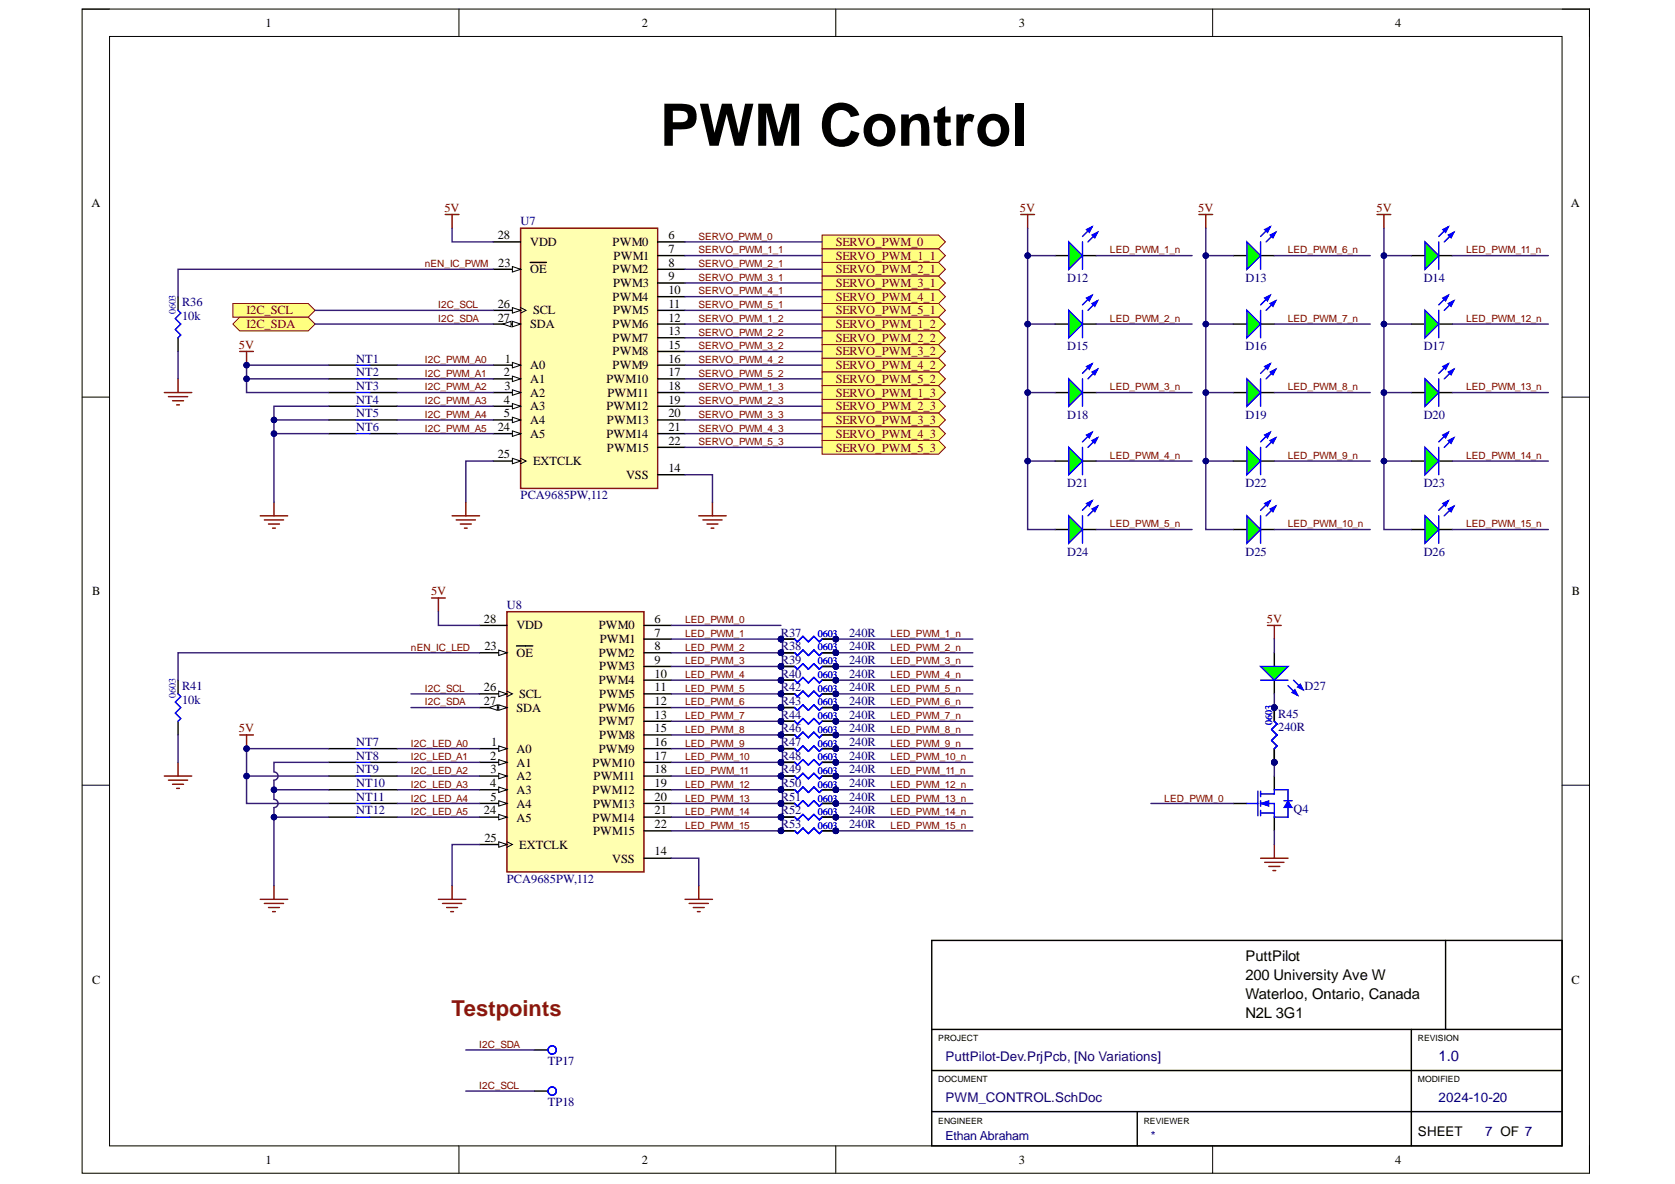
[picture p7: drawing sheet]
<svg xmlns="http://www.w3.org/2000/svg" width="297mm" height="210mm" viewBox="0 0 297 210" stroke-linecap="round" stroke-linejoin="round" font-family="sans-serif">
<defs><g id="words">
<text font-size="10.4" x="117" y="25.8">PWM Control</text>
<text font-size="3.9" fill="#85200c" x="80.1" y="180.2">Testpoints</text>
<g font-size="2.6">
<text x="220.8" y="170.3">PuttPilot</text>
<text x="220.8" y="173.7">200 University Ave W</text>
<text x="220.8" y="177.1">Waterloo, Ontario, Canada</text>
<text x="220.8" y="180.5">N2L 3G1</text>
</g>
<text font-size="2.6" fill="#000080" x="255.1" y="188.1">1.0</text>
<g font-size="2.4" fill="#11037f">
<text x="167.7" y="188.1">PuttPilot-Dev.PrjPcb, [No Variations]</text>
<text x="167.7" y="195.3">PWM_CONTROL.SchDoc</text>
</g>
<g font-size="2.4" fill="#000080">
<text x="255.1" y="195.3">2024-10-20</text>
<text x="263.4" y="201.4">7 OF 7</text>
</g>
<text font-size="2.4" x="251.5" y="201.4">SHEET</text>
<g font-size="2.2">
<text x="47.1" y="4.8">1</text>
<text x="113.8" y="4.8">2</text>
<text x="180.7" y="4.8">3</text>
<text x="247.4" y="4.8">4</text>
<text x="16.2" y="36.7">A</text>
<text x="278.6" y="36.7">A</text>
<text x="88.3" y="42.4">28</text>
<text x="88.4" y="47.3">23</text>
<text x="94" y="43.6">VDD</text>
<text x="108.6" y="43.6">PWM0</text>
<text x="108.8" y="46">PWM1</text>
<text x="118.5" y="42.4">6</text>
<text x="118.5" y="44.9">7</text>
<text x="118.5" y="47.3">8</text>
<text x="94" y="48.5">OE</text>
<text x="108.6" y="48.5">PWM2</text>
<text x="108.6" y="53.3">PWM4</text>
<text x="108.7" y="50.9">PWM3</text>
<text x="118.5" y="49.7">9</text>
<text x="118.5" y="52.1">10</text>
<text x="88.3" y="54.6">26</text>
<text x="88.3" y="57">27</text>
<text x="94" y="58.2">SDA</text>
<text x="94.5" y="55.8">SCL</text>
<text x="108.6" y="58.2">PWM6</text>
<text x="108.7" y="55.8">PWM5</text>
<text x="118.5" y="59.4">13</text>
<text x="118.5" y="54.6">11</text>
<text x="118.5" y="57">12</text>
<text x="89.5" y="64.3">1</text>
<text x="94" y="65.5">A0</text>
<text x="108.6" y="60.7">PWM7</text>
<text x="108.6" y="63">PWM8</text>
<text x="108.6" y="65.5">PWM9</text>
<text x="118.5" y="61.8">15</text>
<text x="118.5" y="64.3">16</text>
<text x="89.4" y="71.5">4</text>
<text x="89.4" y="66.6">2</text>
<text x="89.5" y="69.1">3</text>
<text x="94" y="67.9">A1</text>
<text x="94" y="70.4">A2</text>
<text x="107.5" y="67.9">PWM10</text>
<text x="107.7" y="70.4">PWM11</text>
<text x="118.5" y="66.6">17</text>
<text x="118.5" y="69.1">18</text>
<text x="118.5" y="71.5">19</text>
<text x="88.3" y="76.4">24</text>
<text x="89.4" y="74">5</text>
<text x="94" y="72.7">A3</text>
<text x="94" y="75.2">A4</text>
<text x="94" y="77.6">A5</text>
<text x="107.5" y="72.7">PWM12</text>
<text x="107.5" y="77.6">PWM14</text>
<text x="107.6" y="75.2">PWM13</text>
<text x="118.5" y="74">20</text>
<text x="118.5" y="76.4">21</text>
<text x="88.3" y="81.3">25</text>
<text x="94.5" y="82.4">EXTCLK</text>
<text x="107.6" y="80.1">PWM15</text>
<text x="118.5" y="83.7">14</text>
<text x="118.5" y="78.8">22</text>
<text x="111" y="84.9">VSS</text>
<text x="16.3" y="105.5">B</text>
<text x="278.8" y="105.5">B</text>
<text x="85.8" y="110.4">28</text>
<text x="91.6" y="111.6">VDD</text>
<text x="106.2" y="111.6">PWM0</text>
<text x="116.1" y="110.4">6</text>
<text x="116.1" y="112.9">7</text>
<text x="85.9" y="115.2">23</text>
<text x="91.6" y="116.5">OE</text>
<text x="106.2" y="116.5">PWM2</text>
<text x="106.3" y="118.9">PWM3</text>
<text x="106.4" y="114">PWM1</text>
<text x="116.1" y="115.2">8</text>
<text x="116.1" y="117.7">9</text>
<text x="85.8" y="122.6">26</text>
<text x="85.8" y="124.9">27</text>
<text x="92.1" y="123.8">SCL</text>
<text x="106.2" y="121.3">PWM4</text>
<text x="106.3" y="123.8">PWM5</text>
<text x="116.1" y="120.1">10</text>
<text x="116.1" y="122.6">11</text>
<text x="116.1" y="124.9">12</text>
<text x="91.6" y="126.2">SDA</text>
<text x="106.2" y="128.6">PWM7</text>
<text x="106.2" y="126.2">PWM6</text>
<text x="106.3" y="131">PWM8</text>
<text x="116.1" y="127.4">13</text>
<text x="116.1" y="129.8">15</text>
<text x="86.9" y="134.7">2</text>
<text x="87" y="137.1">3</text>
<text x="87.1" y="132.2">1</text>
<text x="91.6" y="133.5">A0</text>
<text x="91.6" y="135.9">A1</text>
<text x="105.1" y="135.9">PWM10</text>
<text x="106.2" y="133.5">PWM9</text>
<text x="116.1" y="132.2">16</text>
<text x="116.1" y="134.7">17</text>
<text x="116.1" y="137.1">18</text>
<text x="86.9" y="139.6">4</text>
<text x="87" y="141.9">5</text>
<text x="91.6" y="140.7">A3</text>
<text x="91.6" y="143.2">A4</text>
<text x="91.6" y="138.3">A2</text>
<text x="105.1" y="140.7">PWM12</text>
<text x="105.2" y="143.2">PWM13</text>
<text x="105.3" y="138.3">PWM11</text>
<text x="116.1" y="139.6">19</text>
<text x="116.1" y="141.9">20</text>
<text x="85.8" y="144.4">24</text>
<text x="85.9" y="149.3">25</text>
<text x="91.6" y="145.6">A5</text>
<text x="105.1" y="145.6">PWM14</text>
<text x="105.2" y="148">PWM15</text>
<text x="116.1" y="144.4">21</text>
<text x="116.1" y="146.8">22</text>
<text x="92.1" y="150.5">EXTCLK</text>
<text x="108.6" y="152.9">VSS</text>
<text x="116.1" y="151.6">14</text>
<text x="16.3" y="174.4">C</text>
<text x="278.7" y="174.4">C</text>
<text x="47.1" y="206.3">1</text>
<text x="113.8" y="206.3">2</text>
<text x="180.7" y="206.3">3</text>
<text x="247.4" y="206.3">4</text>
</g>
<g font-size="2.2" fill="#800000">
<text x="78.8" y="37.6">5V</text>
<text x="180.9" y="37.6">5V</text>
<text x="212.5" y="37.6">5V</text>
<text x="244.1" y="37.6">5V</text>
<text x="148.2" y="46">SERVO_PWM_1_1</text>
<text x="148.2" y="43.6">SERVO_PWM_0</text>
<text x="148.2" y="48.5">SERVO_PWM_2_1</text>
<text x="148.2" y="50.9">SERVO_PWM_3_1</text>
<text x="148.2" y="53.3">SERVO_PWM_4_1</text>
<text x="43.7" y="55.8">I2C_SCL</text>
<text x="43.7" y="58.2">I2C_SDA</text>
<text x="148.2" y="55.8">SERVO_PWM_5_1</text>
<text x="148.2" y="58.2">SERVO_PWM_1_2</text>
<text x="42.4" y="61.8">5V</text>
<text x="148.2" y="60.7">SERVO_PWM_2_2</text>
<text x="148.2" y="63">SERVO_PWM_3_2</text>
<text x="148.2" y="65.5">SERVO_PWM_4_2</text>
<text x="148.2" y="67.9">SERVO_PWM_5_2</text>
<text x="148.2" y="70.4">SERVO_PWM_1_3</text>
<text x="148.2" y="72.7">SERVO_PWM_2_3</text>
<text x="148.2" y="75.2">SERVO_PWM_3_3</text>
<text x="148.2" y="77.6">SERVO_PWM_4_3</text>
<text x="148.2" y="80.1">SERVO_PWM_5_3</text>
<text x="76.4" y="105.5">5V</text>
<text x="224.7" y="110.4">5V</text>
<text x="42.4" y="129.8">5V</text>
</g>
<g font-size="2.2" fill="#000080">
<text x="92.3" y="40">U7</text>
<text x="189.2" y="49.9">D12</text>
<text x="220.8" y="49.9">D13</text>
<text x="252.5" y="49.9">D14</text>
<text x="32.3" y="56.8">10k</text>
<text x="32.3" y="54.3">R36</text>
<text x="63.2" y="64.3">NT1</text>
<text x="189.2" y="62.1">D15</text>
<text x="220.8" y="62.1">D16</text>
<text x="252.5" y="62.1">D17</text>
<text x="63.2" y="71.5">NT4</text>
<text x="63.2" y="66.6">NT2</text>
<text x="63.2" y="69.1">NT3</text>
<text x="63.2" y="74">NT5</text>
<text x="63.2" y="76.4">NT6</text>
<text x="189.2" y="74.3">D18</text>
<text x="220.8" y="74.3">D19</text>
<text x="252.5" y="74.3">D20</text>
<text x="92.3" y="88.5">PCA9685PW,112</text>
<text x="189.2" y="86.3">D21</text>
<text x="220.8" y="86.3">D22</text>
<text x="252.5" y="86.3">D23</text>
<text x="189.2" y="98.5">D24</text>
<text x="220.8" y="98.5">D25</text>
<text x="252.5" y="98.5">D26</text>
<text x="89.9" y="108">U8</text>
<text x="138.5" y="112.9">R37</text>
<text x="150.6" y="112.9">240R</text>
<text x="138.5" y="115.2">R38</text>
<text x="138.5" y="117.7">R39</text>
<text x="150.6" y="115.2">240R</text>
<text x="150.6" y="117.7">240R</text>
<text x="32.3" y="124.8">10k</text>
<text x="32.3" y="122.3">R41</text>
<text x="138.5" y="120.1">R40</text>
<text x="138.5" y="122.6">R42</text>
<text x="138.5" y="124.9">R43</text>
<text x="150.6" y="120.1">240R</text>
<text x="150.6" y="122.6">240R</text>
<text x="150.6" y="124.9">240R</text>
<text x="231.3" y="122.3">D27</text>
<text x="138.5" y="127.4">R44</text>
<text x="138.5" y="129.8">R46</text>
<text x="150.6" y="127.4">240R</text>
<text x="150.6" y="129.8">240R</text>
<text x="226.7" y="129.6">240R</text>
<text x="226.7" y="127.2">R45</text>
<text x="63.2" y="134.7">NT8</text>
<text x="63.2" y="132.2">NT7</text>
<text x="63.2" y="137.1">NT9</text>
<text x="138.5" y="132.2">R47</text>
<text x="138.5" y="134.7">R48</text>
<text x="138.5" y="137.1">R49</text>
<text x="150.6" y="132.2">240R</text>
<text x="150.6" y="134.7">240R</text>
<text x="150.6" y="137.1">240R</text>
<text x="63.2" y="139.6">NT10</text>
<text x="63.2" y="141.9">NT11</text>
<text x="138.5" y="139.6">R50</text>
<text x="138.5" y="141.9">R51</text>
<text x="150.6" y="139.6">240R</text>
<text x="150.6" y="141.9">240R</text>
<text x="63.2" y="144.4">NT12</text>
<text x="138.5" y="144.4">R52</text>
<text x="138.5" y="146.8">R53</text>
<text x="150.6" y="144.4">240R</text>
<text x="150.6" y="146.8">240R</text>
<text x="229.4" y="144.1">Q4</text>
<text x="89.9" y="156.5">PCA9685PW,112</text>
<text x="97.1" y="188.8">TP17</text>
<text x="97.1" y="196.1">TP18</text>
<text x="167.7" y="202.1">Ethan Abraham</text>
<text x="204.1" y="202.1">*</text>
</g>
<g font-size="1.8" fill="#800000">
<text x="75.3" y="47.4">nEN_IC_PWM</text>
<text x="123.9" y="42.5">SERVO_PWM_0</text>
<text x="123.9" y="44.9">SERVO_PWM_1_1</text>
<text x="123.9" y="47.4">SERVO_PWM_2_1</text>
<text x="196.8" y="44.9">LED_PWM_1_n</text>
<text x="228.4" y="44.9">LED_PWM_6_n</text>
<text x="260" y="44.9">LED_PWM_11_n</text>
<text x="123.9" y="49.8">SERVO_PWM_3_1</text>
<text x="123.9" y="52.2">SERVO_PWM_4_1</text>
<text x="77.7" y="57.1">I2C_SDA</text>
<text x="77.7" y="54.7">I2C_SCL</text>
<text x="123.9" y="54.7">SERVO_PWM_5_1</text>
<text x="123.9" y="57.1">SERVO_PWM_1_2</text>
<text x="123.9" y="59.6">SERVO_PWM_2_2</text>
<text x="196.8" y="57.1">LED_PWM_2_n</text>
<text x="228.4" y="57.1">LED_PWM_7_n</text>
<text x="260" y="57.1">LED_PWM_12_n</text>
<text x="75.3" y="64.4">I2C_PWM_A0</text>
<text x="123.9" y="61.9">SERVO_PWM_3_2</text>
<text x="123.9" y="64.4">SERVO_PWM_4_2</text>
<text x="75.3" y="66.8">I2C_PWM_A1</text>
<text x="75.3" y="69.2">I2C_PWM_A2</text>
<text x="75.3" y="71.6">I2C_PWM_A3</text>
<text x="123.9" y="66.8">SERVO_PWM_5_2</text>
<text x="123.9" y="69.2">SERVO_PWM_1_3</text>
<text x="123.9" y="71.6">SERVO_PWM_2_3</text>
<text x="196.8" y="69.2">LED_PWM_3_n</text>
<text x="228.4" y="69.2">LED_PWM_8_n</text>
<text x="260" y="69.2">LED_PWM_13_n</text>
<text x="75.3" y="74.1">I2C_PWM_A4</text>
<text x="75.3" y="76.5">I2C_PWM_A5</text>
<text x="123.9" y="74.1">SERVO_PWM_3_3</text>
<text x="123.9" y="76.5">SERVO_PWM_4_3</text>
<text x="123.9" y="78.9">SERVO_PWM_5_3</text>
<text x="196.8" y="81.4">LED_PWM_4_n</text>
<text x="228.4" y="81.4">LED_PWM_9_n</text>
<text x="260" y="81.4">LED_PWM_14_n</text>
<text x="196.8" y="93.5">LED_PWM_5_n</text>
<text x="228.4" y="93.5">LED_PWM_10_n</text>
<text x="260" y="93.5">LED_PWM_15_n</text>
<text x="121.5" y="110.5">LED_PWM_0</text>
<text x="121.5" y="112.9">LED_PWM_1</text>
<text x="157.9" y="112.9">LED_PWM_1_n</text>
<text x="72.9" y="115.4">nEN_IC_LED</text>
<text x="121.5" y="115.4">LED_PWM_2</text>
<text x="121.5" y="117.8">LED_PWM_3</text>
<text x="157.9" y="115.4">LED_PWM_2_n</text>
<text x="157.9" y="117.8">LED_PWM_3_n</text>
<text x="75.3" y="125">I2C_SDA</text>
<text x="75.3" y="122.7">I2C_SCL</text>
<text x="121.5" y="120.2">LED_PWM_4</text>
<text x="121.5" y="122.7">LED_PWM_5</text>
<text x="121.5" y="125">LED_PWM_6</text>
<text x="157.9" y="120.2">LED_PWM_4_n</text>
<text x="157.9" y="122.7">LED_PWM_5_n</text>
<text x="157.9" y="125">LED_PWM_6_n</text>
<text x="121.5" y="127.5">LED_PWM_7</text>
<text x="121.5" y="129.9">LED_PWM_8</text>
<text x="157.9" y="127.5">LED_PWM_7_n</text>
<text x="157.9" y="129.9">LED_PWM_8_n</text>
<text x="72.9" y="132.4">I2C_LED_A0</text>
<text x="72.9" y="134.7">I2C_LED_A1</text>
<text x="72.9" y="137.2">I2C_LED_A2</text>
<text x="121.5" y="132.4">LED_PWM_9</text>
<text x="121.5" y="134.7">LED_PWM_10</text>
<text x="121.5" y="137.2">LED_PWM_11</text>
<text x="157.9" y="132.4">LED_PWM_9_n</text>
<text x="157.9" y="134.7">LED_PWM_10_n</text>
<text x="157.9" y="137.2">LED_PWM_11_n</text>
<text x="72.9" y="139.6">I2C_LED_A3</text>
<text x="72.9" y="142.1">I2C_LED_A4</text>
<text x="121.5" y="139.6">LED_PWM_12</text>
<text x="121.5" y="142.1">LED_PWM_13</text>
<text x="157.9" y="139.6">LED_PWM_12_n</text>
<text x="157.9" y="142.1">LED_PWM_13_n</text>
<text x="206.5" y="142.1">LED_PWM_0</text>
<text x="72.9" y="144.5">I2C_LED_A5</text>
<text x="121.5" y="144.5">LED_PWM_14</text>
<text x="121.5" y="146.9">LED_PWM_15</text>
<text x="157.9" y="144.5">LED_PWM_14_n</text>
<text x="157.9" y="146.9">LED_PWM_15_n</text>
<text x="85" y="185.8">I2C_SDA</text>
<text x="85" y="193">I2C_SCL</text>
</g>
<g font-size="1.8" fill="#00f">
<text x="31.2" y="55.8" transform="rotate(-90 31.2 55.8)">0603</text>
<text x="145" y="112.9">0603</text>
<text x="145" y="115.3">0603</text>
<text x="145" y="117.8">0603</text>
<text x="31.2" y="123.8" transform="rotate(-90 31.2 123.8)">0603</text>
<text x="145" y="120.2">0603</text>
<text x="145" y="122.7">0603</text>
<text x="145" y="125">0603</text>
<text x="145" y="127.5">0603</text>
<text x="145" y="129.9">0603</text>
<text x="225.6" y="128.6" transform="rotate(-90 225.6 128.6)">0603</text>
<text x="145" y="132.4">0603</text>
<text x="145" y="134.7">0603</text>
<text x="145" y="137.2">0603</text>
<text x="145" y="139.6">0603</text>
<text x="145" y="142.1">0603</text>
<text x="145" y="144.5">0603</text>
<text x="145" y="146.9">0603</text>
</g>
<g font-size="1.5">
<text x="166.4" y="184.6">PROJECT</text>
<text x="251.5" y="184.6">REVISION</text>
<text x="166.4" y="191.9">DOCUMENT</text>
<text x="251.5" y="191.9">MODIFIED</text>
<text x="166.4" y="199.2">ENGINEER</text>
<text x="202.8" y="199.2">REVIEWER</text>
</g>
</g></defs>
<path d="M14.6 1.6h267.3v206.4h-267.3z" fill="none" stroke="#000" stroke-width=".18"/>
<path d="M19.4 6.5h257.6v196.6h-257.6z" fill-rule="evenodd" fill="#fff"/>
<g fill="none" stroke="#000" stroke-width=".18">
<path d="M14.6 1.6h4.8M19.4 6.5h257.6v196.6h-257.6zM81.4 1.6v4.9M148.2 1.6v4.9M215 1.6v4.9M277 1.6h4.9v4.9M14.6 70.4h4.8M277 70.4h4.9M14.6 139.2h4.8M277 139.2h4.9M81.4 203.1v4.9M148.2 203.1v4.9"/>
<path d="M215 203.1v4.9M281.9 203.1v4.9"/>
</g>
<path d="M165.2 166.7h111.8v36.4h-111.8zM256.4 166.7v15.8M165.2 189.8h111.8M165.2 182.5h111.8M165.2 197.1h111.8M201.7 197.1v6M250.3 182.5v20.6" fill="none" stroke="#000" stroke-width=".25"/>
<path d="M92.3 40.5h24.3v46.1h-24.3z" fill-rule="evenodd" fill="#ffffb0"/>
<path d="M92.3 40.5h24.3v46.1h-24.3z" fill="none" stroke="#800000" stroke-width=".25"/>
<path d="M87.5 72h4.8" fill="none" stroke="#000" stroke-width=".25"/>
<path d="M90.9 71.5l1.4 .5-1.4 .5z" fill="#f8fcff"/>
<path d="M90.9 71.5l1.4 .5-1.4 .5z" fill="none" stroke="#000" stroke-width=".18"/>
<path d="M116.6 59.9h4.9M87.5 74.4h4.8M116.6 62.3h4.9M116.6 64.7h4.9M116.6 67.2h4.9M116.6 69.6h4.9M116.6 72h4.9M116.6 74.4h4.9M116.6 76.9h4.9M116.6 79.3h4.9M116.6 84.2h4.9" fill="none" stroke="#000" stroke-width=".25"/>
<path d="M90.9 74l1.4 .4-1.4 .5z" fill="#f8fcff"/>
<path d="M90.9 74l1.4 .4-1.4 .5z" fill="none" stroke="#000" stroke-width=".18"/>
<path d="M87.5 47.7h4.8" fill="none" stroke="#000" stroke-width=".25"/>
<path d="M90.9 47.3l1.4 .4-1.4 .5z" fill="#f8fcff"/>
<path d="M90.9 47.3l1.4 .4-1.4 .5z" fill="none" stroke="#000" stroke-width=".18"/>
<path d="M94 46.5h2.9M87.5 76.9h4.8" fill="none" stroke="#000" stroke-width=".25"/>
<path d="M90.9 76.4l1.4 .5-1.4 .5z" fill="#f8fcff"/>
<path d="M90.9 76.4l1.4 .5-1.4 .5z" fill="none" stroke="#000" stroke-width=".18"/>
<path d="M87.5 81.7h4.8" fill="none" stroke="#000" stroke-width=".25"/>
<path d="M90.9 81.2l1.4 .5-1.4 .5z" fill="#f8fcff"/>
<path d="M90.9 81.2l1.4 .5-1.4 .5zM92.3 81.2l1 .5-1 .5" fill="none" stroke="#000" stroke-width=".18"/>
<path d="M87.5 55h4.8" fill="none" stroke="#000" stroke-width=".25"/>
<path d="M90.9 54.5l1.4 .5-1.4 .5z" fill="#f8fcff"/>
<path d="M90.9 54.5l1.4 .5-1.4 .5zM92.3 54.5l1 .5-1 .5" fill="none" stroke="#000" stroke-width=".18"/>
<path d="M87.5 57.5h4.8" fill="none" stroke="#000" stroke-width=".25"/>
<path d="M90.9 57l1.4 .5-1.4 .4z" fill="#f8fcff"/>
<path d="M90.9 57l1.4 .5-1.4 .4z" fill="none" stroke="#000" stroke-width=".18"/>
<path d="M89.2 57.5l1.4-.5v.9z" fill="#f8fcff"/>
<path d="M89.2 57.5l1.4-.5v.9z" fill="none" stroke="#000" stroke-width=".18"/>
<path d="M87.5 42.9h4.8M87.5 64.7h4.8" fill="none" stroke="#000" stroke-width=".25"/>
<path d="M90.9 64.3l1.4 .4-1.4 .5z" fill="#f8fcff"/>
<path d="M90.9 64.3l1.4 .4-1.4 .5z" fill="none" stroke="#000" stroke-width=".18"/>
<path d="M87.5 67.2h4.8" fill="none" stroke="#000" stroke-width=".25"/>
<path d="M90.9 66.7l1.4 .5-1.4 .4z" fill="#f8fcff"/>
<path d="M90.9 66.7l1.4 .5-1.4 .4z" fill="none" stroke="#000" stroke-width=".18"/>
<path d="M87.5 69.6h4.8" fill="none" stroke="#000" stroke-width=".25"/>
<path d="M90.9 69.1l1.4 .5-1.4 .5z" fill="#f8fcff"/>
<path d="M90.9 69.1l1.4 .5-1.4 .5z" fill="none" stroke="#000" stroke-width=".18"/>
<path d="M116.6 42.9h4.9M116.6 45.3h4.9M116.6 47.7h4.9M116.6 50.2h4.9M116.6 52.6h4.9M116.6 55h4.9M116.6 57.5h4.9" fill="none" stroke="#000" stroke-width=".25"/>
<path d="M89.9 108.4h24.3v46.2h-24.3z" fill-rule="evenodd" fill="#ffffb0"/>
<path d="M89.9 108.4h24.3v46.2h-24.3z" fill="none" stroke="#800000" stroke-width=".25"/>
<path d="M85 140h4.9" fill="none" stroke="#000" stroke-width=".25"/>
<path d="M88.4 139.5l1.5 .5-1.5 .5z" fill="#f8fcff"/>
<path d="M88.4 139.5l1.5 .5-1.5 .5z" fill="none" stroke="#000" stroke-width=".18"/>
<path d="M114.2 127.9h4.9M114.2 130.3h4.9M114.2 132.7h4.9M114.2 135.2h4.9M114.2 137.6h4.9M85 142.4h4.9M114.2 152.1h4.9M114.2 140h4.9M114.2 142.4h4.9M114.2 144.9h4.9M114.2 147.3h4.9" fill="none" stroke="#000" stroke-width=".25"/>
<path d="M88.4 142l1.5 .4-1.5 .5z" fill="#f8fcff"/>
<path d="M88.4 142l1.5 .4-1.5 .5z" fill="none" stroke="#000" stroke-width=".18"/>
<path d="M85 115.7h4.9" fill="none" stroke="#000" stroke-width=".25"/>
<path d="M88.4 115.2l1.5 .5-1.5 .5z" fill="#f8fcff"/>
<path d="M88.4 115.2l1.5 .5-1.5 .5z" fill="none" stroke="#000" stroke-width=".18"/>
<path d="M91.6 114.5h2.9M85 144.9h4.9" fill="none" stroke="#000" stroke-width=".25"/>
<path d="M88.4 144.4l1.5 .5-1.5 .4z" fill="#f8fcff"/>
<path d="M88.4 144.4l1.5 .5-1.5 .4z" fill="none" stroke="#000" stroke-width=".18"/>
<path d="M85 149.7h4.9" fill="none" stroke="#000" stroke-width=".25"/>
<path d="M88.4 149.2l1.5 .5-1.5 .5z" fill="#f8fcff"/>
<path d="M88.4 149.2l1.5 .5-1.5 .5zM89.9 149.2l1 .5-1 .5" fill="none" stroke="#000" stroke-width=".18"/>
<path d="M85 123h4.9" fill="none" stroke="#000" stroke-width=".25"/>
<path d="M88.4 122.5l1.5 .5-1.5 .5z" fill="#f8fcff"/>
<path d="M88.4 122.5l1.5 .5-1.5 .5zM89.9 122.5l1 .5-1 .5" fill="none" stroke="#000" stroke-width=".18"/>
<path d="M85 125.4h4.9" fill="none" stroke="#000" stroke-width=".25"/>
<path d="M88.4 125l1.5 .4-1.5 .5z" fill="#f8fcff"/>
<path d="M88.4 125l1.5 .4-1.5 .5z" fill="none" stroke="#000" stroke-width=".18"/>
<path d="M86.7 125.4l1.5-.4v.9z" fill="#f8fcff"/>
<path d="M86.7 125.4l1.5-.4v.9z" fill="none" stroke="#000" stroke-width=".18"/>
<path d="M85 110.9h4.9M85 132.7h4.9" fill="none" stroke="#000" stroke-width=".25"/>
<path d="M88.4 132.2l1.5 .5-1.5 .5z" fill="#f8fcff"/>
<path d="M88.4 132.2l1.5 .5-1.5 .5z" fill="none" stroke="#000" stroke-width=".18"/>
<path d="M85 135.2h4.9" fill="none" stroke="#000" stroke-width=".25"/>
<path d="M88.4 134.7l1.5 .5-1.5 .4z" fill="#f8fcff"/>
<path d="M88.4 134.7l1.5 .5-1.5 .4z" fill="none" stroke="#000" stroke-width=".18"/>
<path d="M85 137.6h4.9" fill="none" stroke="#000" stroke-width=".25"/>
<path d="M88.4 137.1l1.5 .5-1.5 .5z" fill="#f8fcff"/>
<path d="M88.4 137.1l1.5 .5-1.5 .5z" fill="none" stroke="#000" stroke-width=".18"/>
<path d="M114.2 110.9h4.9M114.2 113.3h4.9M114.2 115.7h4.9M114.2 118.2h4.9M114.2 120.6h4.9M114.2 123h4.9M114.2 125.4h4.9" fill="none" stroke="#000" stroke-width=".25"/>
<g fill="none" stroke="#800000" stroke-width=".25">
<path d="M79 38h2.4M80.2 38v2.5M80.2 91.4h4.8M80.9 92.2h3.4M81.6 92.9h2M82.4 93.6h.4M82.6 89v2.4M123.9 91.4h4.9M124.6 92.2h3.4M125.4 92.9h1.9M126.1 93.6h.5M126.3 89v2.4"/>
<path d="M76.5 106h2.5M77.7 106v2.4M121.5 159.4h4.8M123.9 157v2.4M122.2 160.2h3.4M122.9 160.9h2M123.7 161.6h.5"/>
</g>
<path d="M41.3 53.8h13.4l1.2 1.2-1.2 1.2h-13.4z" fill-rule="evenodd" fill="#ffff80"/>
<path d="M41.3 53.8h13.4l1.2 1.2-1.2 1.2h-13.4z" fill="none" stroke="#800000" stroke-width=".18"/>
<path d="M41.3 57.5l1.2-1.3h12.2l1.2 1.3-1.2 1.2h-12.2z" fill-rule="evenodd" fill="#ffff80"/>
<path d="M41.3 57.5l1.2-1.3h12.2l1.2 1.3-1.2 1.2h-12.2z" fill="none" stroke="#800000" stroke-width=".18"/>
<path d="M31.6 52.6v2.4M31.6 59.9v2.4M31.6 120.6v2.4M31.6 127.9v2.4" fill="none" stroke="#000" stroke-width=".25"/>
<path d="M31.6 55l.5 .5-1 1 1 1-1 .9 1 1-.5 .5M31.6 123l.5 .5-1 1 1 .9-1 1 1 1-.5 .5" fill="none" stroke="#00f" stroke-width=".25"/>
<g fill="none" stroke="#800000" stroke-width=".25">
<path d="M29.1 69.6h4.9M29.9 70.3h3.4M30.6 71h1.9M31.3 71.8h.5M31.6 67.2v2.4M42.5 62.3h2.4M43.7 62.3v2.4M46.2 91.4h4.8M46.9 92.2h3.4M47.6 92.9h2M48.3 93.6h.5M48.6 89v2.4"/>
<path d="M29.1 137.6h4.9M29.9 138.3h3.4M30.6 139h1.9M31.3 139.8h.5M31.6 135.2v2.4"/>
</g>
<circle cx="43.7" cy="64.7" r=".49" fill="#000080"/>
<circle cx="43.7" cy="64.7" r=".49" fill="none" stroke="#000080" stroke-width=".18"/>
<path d="M42.5 130.3h2.4M43.7 130.3v2.4M46.2 159.4h4.8M48.6 157v2.4M77.7 159.4h4.9M80.2 157v2.4M46.9 160.2h3.4M47.6 160.9h2M48.3 161.6h.5M78.5 160.2h3.4M79.2 160.9h1.9M79.9 161.6h.5" fill="none" stroke="#800000" stroke-width=".25"/>
<circle cx="43.7" cy="132.7" r=".49" fill="#000080"/>
<circle cx="43.7" cy="132.7" r=".49" fill="none" stroke="#000080" stroke-width=".18"/>
<path d="M145.8 44.1h20.6l1.3 1.2-1.3 1.2h-20.6z" fill-rule="evenodd" fill="#ffff80"/>
<path d="M145.8 44.1h20.6l1.3 1.2-1.3 1.2h-20.6z" fill="none" stroke="#800000" stroke-width=".18"/>
<path d="M145.8 46.5h20.6l1.3 1.2-1.3 1.3h-20.6z" fill-rule="evenodd" fill="#ffff80"/>
<path d="M145.8 46.5h20.6l1.3 1.2-1.3 1.3h-20.6z" fill="none" stroke="#800000" stroke-width=".18"/>
<path d="M145.8 49h20.6l1.3 1.2-1.3 1.2h-20.6z" fill-rule="evenodd" fill="#ffff80"/>
<path d="M145.8 49h20.6l1.3 1.2-1.3 1.2h-20.6z" fill="none" stroke="#800000" stroke-width=".18"/>
<path d="M145.8 51.4h20.6l1.3 1.2-1.3 1.2h-20.6z" fill-rule="evenodd" fill="#ffff80"/>
<path d="M145.8 51.4h20.6l1.3 1.2-1.3 1.2h-20.6z" fill="none" stroke="#800000" stroke-width=".18"/>
<path d="M145.8 53.8h20.6l1.3 1.2-1.3 1.2h-20.6z" fill-rule="evenodd" fill="#ffff80"/>
<path d="M145.8 53.8h20.6l1.3 1.2-1.3 1.2h-20.6z" fill="none" stroke="#800000" stroke-width=".18"/>
<path d="M145.8 56.2h20.6l1.3 1.3-1.3 1.2h-20.6z" fill-rule="evenodd" fill="#ffff80"/>
<path d="M145.8 56.2h20.6l1.3 1.3-1.3 1.2h-20.6z" fill="none" stroke="#800000" stroke-width=".18"/>
<path d="M145.8 58.7h20.6l1.3 1.2-1.3 1.2h-20.6z" fill-rule="evenodd" fill="#ffff80"/>
<path d="M145.8 58.7h20.6l1.3 1.2-1.3 1.2h-20.6z" fill="none" stroke="#800000" stroke-width=".18"/>
<path d="M145.8 61.1h20.6l1.3 1.2-1.3 1.2h-20.6z" fill-rule="evenodd" fill="#ffff80"/>
<path d="M145.8 61.1h20.6l1.3 1.2-1.3 1.2h-20.6z" fill="none" stroke="#800000" stroke-width=".18"/>
<path d="M145.8 63.5h20.6l1.3 1.2-1.3 1.3h-20.6z" fill-rule="evenodd" fill="#ffff80"/>
<path d="M145.8 63.5h20.6l1.3 1.2-1.3 1.3h-20.6z" fill="none" stroke="#800000" stroke-width=".18"/>
<path d="M145.8 66h20.6l1.3 1.2-1.3 1.2h-20.6z" fill-rule="evenodd" fill="#ffff80"/>
<path d="M145.8 66h20.6l1.3 1.2-1.3 1.2h-20.6z" fill="none" stroke="#800000" stroke-width=".18"/>
<path d="M145.8 68.4h20.6l1.3 1.2-1.3 1.2h-20.6z" fill-rule="evenodd" fill="#ffff80"/>
<path d="M145.8 68.4h20.6l1.3 1.2-1.3 1.2h-20.6z" fill="none" stroke="#800000" stroke-width=".18"/>
<path d="M145.8 70.8h20.6l1.3 1.2-1.3 1.2h-20.6z" fill-rule="evenodd" fill="#ffff80"/>
<path d="M145.8 70.8h20.6l1.3 1.2-1.3 1.2h-20.6z" fill="none" stroke="#800000" stroke-width=".18"/>
<path d="M145.8 73.2h20.6l1.3 1.2-1.3 1.3h-20.6z" fill-rule="evenodd" fill="#ffff80"/>
<path d="M145.8 73.2h20.6l1.3 1.2-1.3 1.3h-20.6z" fill="none" stroke="#800000" stroke-width=".18"/>
<path d="M145.8 75.7h20.6l1.3 1.2-1.3 1.2h-20.6z" fill-rule="evenodd" fill="#ffff80"/>
<path d="M145.8 75.7h20.6l1.3 1.2-1.3 1.2h-20.6z" fill="none" stroke="#800000" stroke-width=".18"/>
<path d="M145.8 78.1h20.6l1.3 1.2-1.3 1.2h-20.6z" fill-rule="evenodd" fill="#ffff80"/>
<path d="M145.8 78.1h20.6l1.3 1.2-1.3 1.2h-20.6z" fill="none" stroke="#800000" stroke-width=".18"/>
<path d="M250.3 93.9h2.4M255.1 93.9h2.5" fill="none" stroke="#000" stroke-width=".25"/>
<path d="M252.7 91.4l2.4 2.5-2.4 2.4z" fill="#0f0"/>
<path d="M252.7 91.4l2.4 2.5-2.4 2.4zM256.8 88.8l-1.7 1.7M257.8 89.7l-1.7 1.7" fill="none" stroke="#00f" stroke-width=".25"/>
<path d="M256.8 90.2l1-.5-.5 1z" fill="#00f"/>
<path d="M256.8 90.2l1-.5-.5 1z" fill="none" stroke="#00f" stroke-width=".25"/>
<path d="M255.9 89.3l.9-.5-.4 .9z" fill="#00f"/>
<path d="M255.1 91.4v4.9M255.9 89.3l.9-.5-.4 .9z" fill="none" stroke="#00f" stroke-width=".25"/>
<path d="M250.3 81.7h2.4M255.1 81.7h2.5" fill="none" stroke="#000" stroke-width=".25"/>
<path d="M252.7 79.3l2.4 2.4-2.4 2.5z" fill="#0f0"/>
<path d="M252.7 79.3l2.4 2.4-2.4 2.5zM256.8 76.6l-1.7 1.7M257.8 77.6l-1.7 1.7" fill="none" stroke="#00f" stroke-width=".25"/>
<path d="M256.8 78.1l1-.5-.5 1z" fill="#00f"/>
<path d="M256.8 78.1l1-.5-.5 1z" fill="none" stroke="#00f" stroke-width=".25"/>
<path d="M255.9 77.1l.9-.5-.4 1z" fill="#00f"/>
<path d="M255.1 79.3v4.9M255.9 77.1l.9-.5-.4 1z" fill="none" stroke="#00f" stroke-width=".25"/>
<path d="M250.3 69.6h2.4M255.1 69.6h2.5" fill="none" stroke="#000" stroke-width=".25"/>
<path d="M252.7 67.2l2.4 2.4-2.4 2.4z" fill="#0f0"/>
<path d="M252.7 67.2l2.4 2.4-2.4 2.4zM256.8 64.5l-1.7 1.7M257.8 65.5l-1.7 1.7" fill="none" stroke="#00f" stroke-width=".25"/>
<path d="M256.8 66l1-.5-.5 .9z" fill="#00f"/>
<path d="M256.8 66l1-.5-.5 .9z" fill="none" stroke="#00f" stroke-width=".25"/>
<path d="M255.9 65l.9-.5-.4 1z" fill="#00f"/>
<path d="M255.1 67.2v4.8M255.9 65l.9-.5-.4 1z" fill="none" stroke="#00f" stroke-width=".25"/>
<path d="M250.3 57.5h2.4M255.1 57.5h2.5" fill="none" stroke="#000" stroke-width=".25"/>
<path d="M252.7 55l2.4 2.5-2.4 2.4z" fill="#0f0"/>
<path d="M252.7 55l2.4 2.5-2.4 2.4zM256.8 52.4l-1.7 1.7M257.8 53.3l-1.7 1.7" fill="none" stroke="#00f" stroke-width=".25"/>
<path d="M256.8 53.8l1-.5-.5 1z" fill="#00f"/>
<path d="M256.8 53.8l1-.5-.5 1z" fill="none" stroke="#00f" stroke-width=".25"/>
<path d="M255.9 52.8l.9-.4-.4 .9z" fill="#00f"/>
<path d="M255.1 55v4.9M255.9 52.8l.9-.4-.4 .9z" fill="none" stroke="#00f" stroke-width=".25"/>
<path d="M250.3 45.3h2.4M255.1 45.3h2.5" fill="none" stroke="#000" stroke-width=".25"/>
<path d="M252.7 42.9l2.4 2.4-2.4 2.4z" fill="#0f0"/>
<path d="M252.7 42.9l2.4 2.4-2.4 2.4zM256.8 40.2l-1.7 1.7M257.8 41.2l-1.7 1.7" fill="none" stroke="#00f" stroke-width=".25"/>
<path d="M256.8 41.7l1-.5-.5 1z" fill="#00f"/>
<path d="M256.8 41.7l1-.5-.5 1z" fill="none" stroke="#00f" stroke-width=".25"/>
<path d="M255.9 40.7l.9-.5-.4 1z" fill="#00f"/>
<path d="M255.1 42.9v4.8M255.9 40.7l.9-.5-.4 1z" fill="none" stroke="#00f" stroke-width=".25"/>
<path d="M218.7 93.9h2.4M223.6 93.9h2.4" fill="none" stroke="#000" stroke-width=".25"/>
<path d="M221.1 91.4l2.5 2.5-2.5 2.4z" fill="#0f0"/>
<path d="M221.1 91.4l2.5 2.5-2.5 2.4zM225.3 88.8l-1.7 1.7M226.2 89.7l-1.7 1.7" fill="none" stroke="#00f" stroke-width=".25"/>
<path d="M225.3 90.2l.9-.5-.5 1z" fill="#00f"/>
<path d="M225.3 90.2l.9-.5-.5 1z" fill="none" stroke="#00f" stroke-width=".25"/>
<path d="M224.3 89.3l1-.5-.5 .9z" fill="#00f"/>
<path d="M223.6 91.4v4.9M224.3 89.3l1-.5-.5 .9z" fill="none" stroke="#00f" stroke-width=".25"/>
<path d="M218.7 81.7h2.4M223.6 81.7h2.4" fill="none" stroke="#000" stroke-width=".25"/>
<path d="M221.1 79.3l2.5 2.4-2.5 2.5z" fill="#0f0"/>
<path d="M221.1 79.3l2.5 2.4-2.5 2.5zM225.3 76.6l-1.7 1.7M226.2 77.6l-1.7 1.7" fill="none" stroke="#00f" stroke-width=".25"/>
<path d="M225.3 78.1l.9-.5-.5 1z" fill="#00f"/>
<path d="M225.3 78.1l.9-.5-.5 1z" fill="none" stroke="#00f" stroke-width=".25"/>
<path d="M224.3 77.1l1-.5-.5 1z" fill="#00f"/>
<path d="M223.6 79.3v4.9M224.3 77.1l1-.5-.5 1z" fill="none" stroke="#00f" stroke-width=".25"/>
<path d="M218.7 69.6h2.4M223.6 69.6h2.4" fill="none" stroke="#000" stroke-width=".25"/>
<path d="M221.1 67.2l2.5 2.4-2.5 2.4z" fill="#0f0"/>
<path d="M221.1 67.2l2.5 2.4-2.5 2.4zM225.3 64.5l-1.7 1.7M226.2 65.5l-1.7 1.7" fill="none" stroke="#00f" stroke-width=".25"/>
<path d="M225.3 66l.9-.5-.5 .9z" fill="#00f"/>
<path d="M225.3 66l.9-.5-.5 .9z" fill="none" stroke="#00f" stroke-width=".25"/>
<path d="M224.3 65l1-.5-.5 1z" fill="#00f"/>
<path d="M223.6 67.2v4.8M224.3 65l1-.5-.5 1z" fill="none" stroke="#00f" stroke-width=".25"/>
<path d="M218.7 57.5h2.4M223.6 57.5h2.4" fill="none" stroke="#000" stroke-width=".25"/>
<path d="M221.1 55l2.5 2.5-2.5 2.4z" fill="#0f0"/>
<path d="M221.1 55l2.5 2.5-2.5 2.4zM225.3 52.4l-1.7 1.7M226.2 53.3l-1.7 1.7" fill="none" stroke="#00f" stroke-width=".25"/>
<path d="M225.3 53.8l.9-.5-.5 1z" fill="#00f"/>
<path d="M225.3 53.8l.9-.5-.5 1z" fill="none" stroke="#00f" stroke-width=".25"/>
<path d="M224.3 52.8l1-.4-.5 .9z" fill="#00f"/>
<path d="M223.6 55v4.9M224.3 52.8l1-.4-.5 .9z" fill="none" stroke="#00f" stroke-width=".25"/>
<path d="M218.7 45.3h2.4M223.6 45.3h2.4" fill="none" stroke="#000" stroke-width=".25"/>
<path d="M221.1 42.9l2.5 2.4-2.5 2.4z" fill="#0f0"/>
<path d="M221.1 42.9l2.5 2.4-2.5 2.4zM225.3 40.2l-1.7 1.7M226.2 41.2l-1.7 1.7" fill="none" stroke="#00f" stroke-width=".25"/>
<path d="M225.3 41.7l.9-.5-.5 1z" fill="#00f"/>
<path d="M225.3 41.7l.9-.5-.5 1z" fill="none" stroke="#00f" stroke-width=".25"/>
<path d="M224.3 40.7l1-.5-.5 1z" fill="#00f"/>
<path d="M223.6 42.9v4.8M224.3 40.7l1-.5-.5 1z" fill="none" stroke="#00f" stroke-width=".25"/>
<path d="M187.1 93.9h2.4M192 93.9h2.4" fill="none" stroke="#000" stroke-width=".25"/>
<path d="M189.5 91.4l2.5 2.5-2.5 2.4z" fill="#0f0"/>
<path d="M189.5 91.4l2.5 2.5-2.5 2.4zM193.7 88.8l-1.7 1.7M194.6 89.7l-1.7 1.7" fill="none" stroke="#00f" stroke-width=".25"/>
<path d="M193.7 90.2l.9-.5-.4 1z" fill="#00f"/>
<path d="M193.7 90.2l.9-.5-.4 1z" fill="none" stroke="#00f" stroke-width=".25"/>
<path d="M192.7 89.3l1-.5-.5 .9z" fill="#00f"/>
<path d="M192 91.4v4.9M192.7 89.3l1-.5-.5 .9z" fill="none" stroke="#00f" stroke-width=".25"/>
<path d="M187.1 81.7h2.4M192 81.7h2.4" fill="none" stroke="#000" stroke-width=".25"/>
<path d="M189.5 79.3l2.5 2.4-2.5 2.5z" fill="#0f0"/>
<path d="M189.5 79.3l2.5 2.4-2.5 2.5zM193.7 76.6l-1.7 1.7M194.6 77.6l-1.7 1.7" fill="none" stroke="#00f" stroke-width=".25"/>
<path d="M193.7 78.1l.9-.5-.4 1z" fill="#00f"/>
<path d="M193.7 78.1l.9-.5-.4 1z" fill="none" stroke="#00f" stroke-width=".25"/>
<path d="M192.7 77.1l1-.5-.5 1z" fill="#00f"/>
<path d="M192 79.3v4.9M192.7 77.1l1-.5-.5 1z" fill="none" stroke="#00f" stroke-width=".25"/>
<path d="M187.1 69.6h2.4M192 69.6h2.4" fill="none" stroke="#000" stroke-width=".25"/>
<path d="M189.5 67.2l2.5 2.4-2.5 2.4z" fill="#0f0"/>
<path d="M189.5 67.2l2.5 2.4-2.5 2.4zM193.7 64.5l-1.7 1.7M194.6 65.5l-1.7 1.7" fill="none" stroke="#00f" stroke-width=".25"/>
<path d="M193.7 66l.9-.5-.4 .9z" fill="#00f"/>
<path d="M193.7 66l.9-.5-.4 .9z" fill="none" stroke="#00f" stroke-width=".25"/>
<path d="M192.7 65l1-.5-.5 1z" fill="#00f"/>
<path d="M192 67.2v4.8M192.7 65l1-.5-.5 1z" fill="none" stroke="#00f" stroke-width=".25"/>
<path d="M187.1 57.5h2.4M192 57.5h2.4" fill="none" stroke="#000" stroke-width=".25"/>
<path d="M189.5 55l2.5 2.5-2.5 2.4z" fill="#0f0"/>
<path d="M189.5 55l2.5 2.5-2.5 2.4zM193.7 52.4l-1.7 1.7M194.6 53.3l-1.7 1.7" fill="none" stroke="#00f" stroke-width=".25"/>
<path d="M193.7 53.8l.9-.5-.4 1z" fill="#00f"/>
<path d="M193.7 53.8l.9-.5-.4 1z" fill="none" stroke="#00f" stroke-width=".25"/>
<path d="M192.7 52.8l1-.4-.5 .9z" fill="#00f"/>
<path d="M192 55v4.9M192.7 52.8l1-.4-.5 .9z" fill="none" stroke="#00f" stroke-width=".25"/>
<path d="M187.1 45.3h2.4M192 45.3h2.4" fill="none" stroke="#000" stroke-width=".25"/>
<path d="M189.5 42.9l2.5 2.4-2.5 2.4z" fill="#0f0"/>
<path d="M189.5 42.9l2.5 2.4-2.5 2.4zM193.7 40.2l-1.7 1.7M194.6 41.2l-1.7 1.7" fill="none" stroke="#00f" stroke-width=".25"/>
<path d="M193.7 41.7l.9-.5-.4 1z" fill="#00f"/>
<path d="M193.7 41.7l.9-.5-.4 1z" fill="none" stroke="#00f" stroke-width=".25"/>
<path d="M192.7 40.7l1-.5-.5 1z" fill="#00f"/>
<path d="M192 42.9v4.8M192.7 40.7l1-.5-.5 1z" fill="none" stroke="#00f" stroke-width=".25"/>
<circle cx="148.2" cy="113.3" r=".48" fill="#000080"/>
<circle cx="148.2" cy="113.3" r=".48" fill="none" stroke="#000080" stroke-width=".18"/>
<circle cx="138.5" cy="113.3" r=".48" fill="#000080"/>
<circle cx="138.5" cy="113.3" r=".48" fill="none" stroke="#000080" stroke-width=".18"/>
<circle cx="148.2" cy="113.3" r=".48" fill="#000080"/>
<circle cx="148.2" cy="113.3" r=".48" fill="none" stroke="#000080" stroke-width=".18"/>
<circle cx="138.5" cy="113.3" r=".48" fill="#000080"/>
<circle cx="138.5" cy="113.3" r=".48" fill="none" stroke="#000080" stroke-width=".18"/>
<path d="M145.8 113.3h2.4" fill="none" stroke="#000" stroke-width=".25"/>
<circle cx="148.2" cy="113.3" r=".48" fill="#000080"/>
<circle cx="148.2" cy="113.3" r=".48" fill="none" stroke="#000080" stroke-width=".18"/>
<path d="M138.5 113.3h2.4" fill="none" stroke="#000" stroke-width=".25"/>
<circle cx="138.5" cy="113.3" r=".48" fill="#000080"/>
<circle cx="138.5" cy="113.3" r=".48" fill="none" stroke="#000080" stroke-width=".18"/>
<path d="M140.9 113.3l.5 .5 1-1 1 1 .9-1 1 1 .5-.5" fill="none" stroke="#00f" stroke-width=".25"/>
<path d="M145.8 113.3h2.4" fill="none" stroke="#000" stroke-width=".25"/>
<circle cx="148.2" cy="113.3" r=".48" fill="#000080"/>
<circle cx="148.2" cy="113.3" r=".48" fill="none" stroke="#000080" stroke-width=".18"/>
<path d="M138.5 113.3h2.4" fill="none" stroke="#000" stroke-width=".25"/>
<circle cx="138.5" cy="113.3" r=".48" fill="#000080"/>
<circle cx="138.5" cy="113.3" r=".48" fill="none" stroke="#000080" stroke-width=".18"/>
<path d="M140.9 113.3l.5 .5 1-1 1 1 .9-1 1 1 .5-.5" fill="none" stroke="#00f" stroke-width=".25"/>
<circle cx="148.2" cy="115.7" r=".49" fill="#000080"/>
<circle cx="148.2" cy="115.7" r=".49" fill="none" stroke="#000080" stroke-width=".18"/>
<circle cx="138.5" cy="115.7" r=".49" fill="#000080"/>
<circle cx="138.5" cy="115.7" r=".49" fill="none" stroke="#000080" stroke-width=".18"/>
<circle cx="148.2" cy="115.7" r=".49" fill="#000080"/>
<circle cx="148.2" cy="115.7" r=".49" fill="none" stroke="#000080" stroke-width=".18"/>
<circle cx="138.5" cy="115.7" r=".49" fill="#000080"/>
<circle cx="138.5" cy="115.7" r=".49" fill="none" stroke="#000080" stroke-width=".18"/>
<path d="M145.8 115.7h2.4" fill="none" stroke="#000" stroke-width=".25"/>
<circle cx="148.2" cy="115.7" r=".49" fill="#000080"/>
<circle cx="148.2" cy="115.7" r=".49" fill="none" stroke="#000080" stroke-width=".18"/>
<path d="M138.5 115.7h2.4" fill="none" stroke="#000" stroke-width=".25"/>
<circle cx="138.5" cy="115.7" r=".49" fill="#000080"/>
<circle cx="138.5" cy="115.7" r=".49" fill="none" stroke="#000080" stroke-width=".18"/>
<path d="M140.9 115.7l.5 .5 1-1 1 1 .9-1 1 1 .5-.5" fill="none" stroke="#00f" stroke-width=".25"/>
<path d="M145.8 115.7h2.4" fill="none" stroke="#000" stroke-width=".25"/>
<circle cx="148.2" cy="115.7" r=".49" fill="#000080"/>
<circle cx="148.2" cy="115.7" r=".49" fill="none" stroke="#000080" stroke-width=".18"/>
<path d="M138.5 115.7h2.4" fill="none" stroke="#000" stroke-width=".25"/>
<circle cx="138.5" cy="115.7" r=".49" fill="#000080"/>
<circle cx="138.5" cy="115.7" r=".49" fill="none" stroke="#000080" stroke-width=".18"/>
<path d="M140.9 115.7l.5 .5 1-1 1 1 .9-1 1 1 .5-.5" fill="none" stroke="#00f" stroke-width=".25"/>
<circle cx="148.2" cy="118.2" r=".49" fill="#000080"/>
<circle cx="148.2" cy="118.2" r=".49" fill="none" stroke="#000080" stroke-width=".18"/>
<circle cx="138.5" cy="118.2" r=".49" fill="#000080"/>
<circle cx="138.5" cy="118.2" r=".49" fill="none" stroke="#000080" stroke-width=".18"/>
<circle cx="148.2" cy="118.2" r=".49" fill="#000080"/>
<circle cx="148.2" cy="118.2" r=".49" fill="none" stroke="#000080" stroke-width=".18"/>
<circle cx="138.5" cy="118.2" r=".49" fill="#000080"/>
<circle cx="138.5" cy="118.2" r=".49" fill="none" stroke="#000080" stroke-width=".18"/>
<path d="M145.8 118.2h2.4" fill="none" stroke="#000" stroke-width=".25"/>
<circle cx="148.2" cy="118.2" r=".49" fill="#000080"/>
<circle cx="148.2" cy="118.2" r=".49" fill="none" stroke="#000080" stroke-width=".18"/>
<path d="M138.5 118.2h2.4" fill="none" stroke="#000" stroke-width=".25"/>
<circle cx="138.5" cy="118.2" r=".49" fill="#000080"/>
<circle cx="138.5" cy="118.2" r=".49" fill="none" stroke="#000080" stroke-width=".18"/>
<path d="M140.9 118.2l.5 .4 1-.9 1 .9 .9-.9 1 .9 .5-.4" fill="none" stroke="#00f" stroke-width=".25"/>
<path d="M145.8 118.2h2.4" fill="none" stroke="#000" stroke-width=".25"/>
<circle cx="148.2" cy="118.2" r=".49" fill="#000080"/>
<circle cx="148.2" cy="118.2" r=".49" fill="none" stroke="#000080" stroke-width=".18"/>
<path d="M138.5 118.2h2.4" fill="none" stroke="#000" stroke-width=".25"/>
<circle cx="138.5" cy="118.2" r=".49" fill="#000080"/>
<circle cx="138.5" cy="118.2" r=".49" fill="none" stroke="#000080" stroke-width=".18"/>
<path d="M140.9 118.2l.5 .4 1-.9 1 .9 .9-.9 1 .9 .5-.4" fill="none" stroke="#00f" stroke-width=".25"/>
<circle cx="148.2" cy="120.6" r=".49" fill="#000080"/>
<circle cx="148.2" cy="120.6" r=".49" fill="none" stroke="#000080" stroke-width=".18"/>
<circle cx="138.5" cy="120.6" r=".49" fill="#000080"/>
<circle cx="138.5" cy="120.6" r=".49" fill="none" stroke="#000080" stroke-width=".18"/>
<circle cx="148.2" cy="120.6" r=".49" fill="#000080"/>
<circle cx="148.2" cy="120.6" r=".49" fill="none" stroke="#000080" stroke-width=".18"/>
<circle cx="138.5" cy="120.6" r=".49" fill="#000080"/>
<circle cx="138.5" cy="120.6" r=".49" fill="none" stroke="#000080" stroke-width=".18"/>
<path d="M145.8 120.6h2.4" fill="none" stroke="#000" stroke-width=".25"/>
<circle cx="148.2" cy="120.6" r=".49" fill="#000080"/>
<circle cx="148.2" cy="120.6" r=".49" fill="none" stroke="#000080" stroke-width=".18"/>
<path d="M138.5 120.6h2.4" fill="none" stroke="#000" stroke-width=".25"/>
<circle cx="138.5" cy="120.6" r=".49" fill="#000080"/>
<circle cx="138.5" cy="120.6" r=".49" fill="none" stroke="#000080" stroke-width=".18"/>
<path d="M140.9 120.6l.5 .5 1-1 1 1 .9-1 1 1 .5-.5" fill="none" stroke="#00f" stroke-width=".25"/>
<path d="M145.8 120.6h2.4" fill="none" stroke="#000" stroke-width=".25"/>
<circle cx="148.2" cy="120.6" r=".49" fill="#000080"/>
<circle cx="148.2" cy="120.6" r=".49" fill="none" stroke="#000080" stroke-width=".18"/>
<path d="M138.5 120.6h2.4" fill="none" stroke="#000" stroke-width=".25"/>
<circle cx="138.5" cy="120.6" r=".49" fill="#000080"/>
<circle cx="138.5" cy="120.6" r=".49" fill="none" stroke="#000080" stroke-width=".18"/>
<path d="M140.9 120.6l.5 .5 1-1 1 1 .9-1 1 1 .5-.5" fill="none" stroke="#00f" stroke-width=".25"/>
<circle cx="148.2" cy="123" r=".49" fill="#000080"/>
<circle cx="148.2" cy="123" r=".49" fill="none" stroke="#000080" stroke-width=".18"/>
<circle cx="138.5" cy="123" r=".49" fill="#000080"/>
<circle cx="138.5" cy="123" r=".49" fill="none" stroke="#000080" stroke-width=".18"/>
<circle cx="148.2" cy="123" r=".49" fill="#000080"/>
<circle cx="148.2" cy="123" r=".49" fill="none" stroke="#000080" stroke-width=".18"/>
<circle cx="138.5" cy="123" r=".49" fill="#000080"/>
<circle cx="138.5" cy="123" r=".49" fill="none" stroke="#000080" stroke-width=".18"/>
<path d="M145.8 123h2.4" fill="none" stroke="#000" stroke-width=".25"/>
<circle cx="148.2" cy="123" r=".49" fill="#000080"/>
<circle cx="148.2" cy="123" r=".49" fill="none" stroke="#000080" stroke-width=".18"/>
<path d="M138.5 123h2.4" fill="none" stroke="#000" stroke-width=".25"/>
<circle cx="138.5" cy="123" r=".49" fill="#000080"/>
<circle cx="138.5" cy="123" r=".49" fill="none" stroke="#000080" stroke-width=".18"/>
<path d="M140.9 123l.5 .5 1-1 1 1 .9-1 1 1 .5-.5" fill="none" stroke="#00f" stroke-width=".25"/>
<path d="M145.8 123h2.4" fill="none" stroke="#000" stroke-width=".25"/>
<circle cx="148.2" cy="123" r=".49" fill="#000080"/>
<circle cx="148.2" cy="123" r=".49" fill="none" stroke="#000080" stroke-width=".18"/>
<path d="M138.5 123h2.4" fill="none" stroke="#000" stroke-width=".25"/>
<circle cx="138.5" cy="123" r=".49" fill="#000080"/>
<circle cx="138.5" cy="123" r=".49" fill="none" stroke="#000080" stroke-width=".18"/>
<path d="M140.9 123l.5 .5 1-1 1 1 .9-1 1 1 .5-.5" fill="none" stroke="#00f" stroke-width=".25"/>
<circle cx="148.2" cy="125.4" r=".49" fill="#000080"/>
<circle cx="148.2" cy="125.4" r=".49" fill="none" stroke="#000080" stroke-width=".18"/>
<circle cx="138.5" cy="125.4" r=".49" fill="#000080"/>
<circle cx="138.5" cy="125.4" r=".49" fill="none" stroke="#000080" stroke-width=".18"/>
<circle cx="148.2" cy="125.4" r=".49" fill="#000080"/>
<circle cx="148.2" cy="125.4" r=".49" fill="none" stroke="#000080" stroke-width=".18"/>
<circle cx="138.5" cy="125.4" r=".49" fill="#000080"/>
<circle cx="138.5" cy="125.4" r=".49" fill="none" stroke="#000080" stroke-width=".18"/>
<path d="M145.8 125.4h2.4" fill="none" stroke="#000" stroke-width=".25"/>
<circle cx="148.2" cy="125.4" r=".49" fill="#000080"/>
<circle cx="148.2" cy="125.4" r=".49" fill="none" stroke="#000080" stroke-width=".18"/>
<path d="M138.5 125.4h2.4" fill="none" stroke="#000" stroke-width=".25"/>
<circle cx="138.5" cy="125.4" r=".49" fill="#000080"/>
<circle cx="138.5" cy="125.4" r=".49" fill="none" stroke="#000080" stroke-width=".18"/>
<path d="M140.9 125.4l.5 .5 1-.9 1 .9 .9-.9 1 .9 .5-.5" fill="none" stroke="#00f" stroke-width=".25"/>
<path d="M145.8 125.4h2.4" fill="none" stroke="#000" stroke-width=".25"/>
<circle cx="148.2" cy="125.4" r=".49" fill="#000080"/>
<circle cx="148.2" cy="125.4" r=".49" fill="none" stroke="#000080" stroke-width=".18"/>
<path d="M138.5 125.4h2.4" fill="none" stroke="#000" stroke-width=".25"/>
<circle cx="138.5" cy="125.4" r=".49" fill="#000080"/>
<circle cx="138.5" cy="125.4" r=".49" fill="none" stroke="#000080" stroke-width=".18"/>
<path d="M140.9 125.4l.5 .5 1-.9 1 .9 .9-.9 1 .9 .5-.5" fill="none" stroke="#00f" stroke-width=".25"/>
<circle cx="148.2" cy="127.9" r=".49" fill="#000080"/>
<circle cx="148.2" cy="127.9" r=".49" fill="none" stroke="#000080" stroke-width=".18"/>
<circle cx="138.5" cy="127.9" r=".49" fill="#000080"/>
<circle cx="138.5" cy="127.9" r=".49" fill="none" stroke="#000080" stroke-width=".18"/>
<circle cx="148.2" cy="127.9" r=".49" fill="#000080"/>
<circle cx="148.2" cy="127.9" r=".49" fill="none" stroke="#000080" stroke-width=".18"/>
<circle cx="138.5" cy="127.9" r=".49" fill="#000080"/>
<circle cx="138.5" cy="127.9" r=".49" fill="none" stroke="#000080" stroke-width=".18"/>
<path d="M145.8 127.9h2.4" fill="none" stroke="#000" stroke-width=".25"/>
<circle cx="148.2" cy="127.9" r=".49" fill="#000080"/>
<circle cx="148.2" cy="127.9" r=".49" fill="none" stroke="#000080" stroke-width=".18"/>
<path d="M138.5 127.9h2.4" fill="none" stroke="#000" stroke-width=".25"/>
<circle cx="138.5" cy="127.9" r=".49" fill="#000080"/>
<circle cx="138.5" cy="127.9" r=".49" fill="none" stroke="#000080" stroke-width=".18"/>
<path d="M140.9 127.9l.5 .5 1-1 1 1 .9-1 1 1 .5-.5" fill="none" stroke="#00f" stroke-width=".25"/>
<path d="M145.8 127.9h2.4" fill="none" stroke="#000" stroke-width=".25"/>
<circle cx="148.2" cy="127.9" r=".49" fill="#000080"/>
<circle cx="148.2" cy="127.9" r=".49" fill="none" stroke="#000080" stroke-width=".18"/>
<path d="M138.5 127.9h2.4" fill="none" stroke="#000" stroke-width=".25"/>
<circle cx="138.5" cy="127.9" r=".49" fill="#000080"/>
<circle cx="138.5" cy="127.9" r=".49" fill="none" stroke="#000080" stroke-width=".18"/>
<path d="M140.9 127.9l.5 .5 1-1 1 1 .9-1 1 1 .5-.5" fill="none" stroke="#00f" stroke-width=".25"/>
<circle cx="148.2" cy="130.3" r=".49" fill="#000080"/>
<circle cx="148.2" cy="130.3" r=".49" fill="none" stroke="#000080" stroke-width=".18"/>
<circle cx="138.5" cy="130.3" r=".49" fill="#000080"/>
<circle cx="138.5" cy="130.3" r=".49" fill="none" stroke="#000080" stroke-width=".18"/>
<circle cx="148.2" cy="130.3" r=".49" fill="#000080"/>
<circle cx="148.2" cy="130.3" r=".49" fill="none" stroke="#000080" stroke-width=".18"/>
<circle cx="138.5" cy="130.3" r=".49" fill="#000080"/>
<circle cx="138.5" cy="130.3" r=".49" fill="none" stroke="#000080" stroke-width=".18"/>
<path d="M145.8 130.3h2.4" fill="none" stroke="#000" stroke-width=".25"/>
<circle cx="148.2" cy="130.3" r=".49" fill="#000080"/>
<circle cx="148.2" cy="130.3" r=".49" fill="none" stroke="#000080" stroke-width=".18"/>
<path d="M138.5 130.3h2.4" fill="none" stroke="#000" stroke-width=".25"/>
<circle cx="138.5" cy="130.3" r=".49" fill="#000080"/>
<circle cx="138.5" cy="130.3" r=".49" fill="none" stroke="#000080" stroke-width=".18"/>
<path d="M140.9 130.3l.5 .5 1-1 1 1 .9-1 1 1 .5-.5" fill="none" stroke="#00f" stroke-width=".25"/>
<path d="M145.8 130.3h2.4" fill="none" stroke="#000" stroke-width=".25"/>
<circle cx="148.2" cy="130.3" r=".49" fill="#000080"/>
<circle cx="148.2" cy="130.3" r=".49" fill="none" stroke="#000080" stroke-width=".18"/>
<path d="M138.5 130.3h2.4" fill="none" stroke="#000" stroke-width=".25"/>
<circle cx="138.5" cy="130.3" r=".49" fill="#000080"/>
<circle cx="138.5" cy="130.3" r=".49" fill="none" stroke="#000080" stroke-width=".18"/>
<path d="M140.9 130.3l.5 .5 1-1 1 1 .9-1 1 1 .5-.5" fill="none" stroke="#00f" stroke-width=".25"/>
<circle cx="148.2" cy="132.7" r=".49" fill="#000080"/>
<circle cx="148.2" cy="132.7" r=".49" fill="none" stroke="#000080" stroke-width=".18"/>
<circle cx="138.5" cy="132.7" r=".49" fill="#000080"/>
<circle cx="138.5" cy="132.7" r=".49" fill="none" stroke="#000080" stroke-width=".18"/>
<circle cx="148.2" cy="132.7" r=".49" fill="#000080"/>
<circle cx="148.2" cy="132.7" r=".49" fill="none" stroke="#000080" stroke-width=".18"/>
<circle cx="138.5" cy="132.7" r=".49" fill="#000080"/>
<circle cx="138.5" cy="132.7" r=".49" fill="none" stroke="#000080" stroke-width=".18"/>
<path d="M145.8 132.7h2.4" fill="none" stroke="#000" stroke-width=".25"/>
<circle cx="148.2" cy="132.7" r=".49" fill="#000080"/>
<circle cx="148.2" cy="132.7" r=".49" fill="none" stroke="#000080" stroke-width=".18"/>
<path d="M138.5 132.7h2.4" fill="none" stroke="#000" stroke-width=".25"/>
<circle cx="138.5" cy="132.7" r=".49" fill="#000080"/>
<circle cx="138.5" cy="132.7" r=".49" fill="none" stroke="#000080" stroke-width=".18"/>
<path d="M140.9 132.7l.5 .5 1-1 1 1 .9-1 1 1 .5-.5" fill="none" stroke="#00f" stroke-width=".25"/>
<path d="M145.8 132.7h2.4" fill="none" stroke="#000" stroke-width=".25"/>
<circle cx="148.2" cy="132.7" r=".49" fill="#000080"/>
<circle cx="148.2" cy="132.7" r=".49" fill="none" stroke="#000080" stroke-width=".18"/>
<path d="M138.5 132.7h2.4" fill="none" stroke="#000" stroke-width=".25"/>
<circle cx="138.5" cy="132.7" r=".49" fill="#000080"/>
<circle cx="138.5" cy="132.7" r=".49" fill="none" stroke="#000080" stroke-width=".18"/>
<path d="M140.9 132.7l.5 .5 1-1 1 1 .9-1 1 1 .5-.5" fill="none" stroke="#00f" stroke-width=".25"/>
<circle cx="148.2" cy="135.2" r=".49" fill="#000080"/>
<circle cx="148.2" cy="135.2" r=".49" fill="none" stroke="#000080" stroke-width=".18"/>
<circle cx="138.5" cy="135.2" r=".49" fill="#000080"/>
<circle cx="138.5" cy="135.2" r=".49" fill="none" stroke="#000080" stroke-width=".18"/>
<circle cx="148.2" cy="135.2" r=".49" fill="#000080"/>
<circle cx="148.2" cy="135.2" r=".49" fill="none" stroke="#000080" stroke-width=".18"/>
<circle cx="138.5" cy="135.2" r=".49" fill="#000080"/>
<circle cx="138.5" cy="135.2" r=".49" fill="none" stroke="#000080" stroke-width=".18"/>
<path d="M145.8 135.2h2.4" fill="none" stroke="#000" stroke-width=".25"/>
<circle cx="148.2" cy="135.2" r=".49" fill="#000080"/>
<circle cx="148.2" cy="135.2" r=".49" fill="none" stroke="#000080" stroke-width=".18"/>
<path d="M138.5 135.2h2.4" fill="none" stroke="#000" stroke-width=".25"/>
<circle cx="138.5" cy="135.2" r=".49" fill="#000080"/>
<circle cx="138.5" cy="135.2" r=".49" fill="none" stroke="#000080" stroke-width=".18"/>
<path d="M140.9 135.2l.5 .4 1-.9 1 .9 .9-.9 1 .9 .5-.4" fill="none" stroke="#00f" stroke-width=".25"/>
<path d="M145.8 135.2h2.4" fill="none" stroke="#000" stroke-width=".25"/>
<circle cx="148.2" cy="135.2" r=".49" fill="#000080"/>
<circle cx="148.2" cy="135.2" r=".49" fill="none" stroke="#000080" stroke-width=".18"/>
<path d="M138.5 135.2h2.4" fill="none" stroke="#000" stroke-width=".25"/>
<circle cx="138.5" cy="135.2" r=".49" fill="#000080"/>
<circle cx="138.5" cy="135.2" r=".49" fill="none" stroke="#000080" stroke-width=".18"/>
<path d="M140.9 135.2l.5 .4 1-.9 1 .9 .9-.9 1 .9 .5-.4" fill="none" stroke="#00f" stroke-width=".25"/>
<circle cx="148.2" cy="137.6" r=".49" fill="#000080"/>
<circle cx="148.2" cy="137.6" r=".49" fill="none" stroke="#000080" stroke-width=".18"/>
<circle cx="138.5" cy="137.6" r=".49" fill="#000080"/>
<circle cx="138.5" cy="137.6" r=".49" fill="none" stroke="#000080" stroke-width=".18"/>
<circle cx="148.2" cy="137.6" r=".49" fill="#000080"/>
<circle cx="148.2" cy="137.6" r=".49" fill="none" stroke="#000080" stroke-width=".18"/>
<circle cx="138.5" cy="137.6" r=".49" fill="#000080"/>
<circle cx="138.5" cy="137.6" r=".49" fill="none" stroke="#000080" stroke-width=".18"/>
<path d="M145.8 137.6h2.4" fill="none" stroke="#000" stroke-width=".25"/>
<circle cx="148.2" cy="137.6" r=".49" fill="#000080"/>
<circle cx="148.2" cy="137.6" r=".49" fill="none" stroke="#000080" stroke-width=".18"/>
<path d="M138.5 137.6h2.4" fill="none" stroke="#000" stroke-width=".25"/>
<circle cx="138.5" cy="137.6" r=".49" fill="#000080"/>
<circle cx="138.5" cy="137.6" r=".49" fill="none" stroke="#000080" stroke-width=".18"/>
<path d="M140.9 137.6l.5 .5 1-1 1 1 .9-1 1 1 .5-.5" fill="none" stroke="#00f" stroke-width=".25"/>
<path d="M145.8 137.6h2.4" fill="none" stroke="#000" stroke-width=".25"/>
<circle cx="148.2" cy="137.6" r=".49" fill="#000080"/>
<circle cx="148.2" cy="137.6" r=".49" fill="none" stroke="#000080" stroke-width=".18"/>
<path d="M138.5 137.6h2.4" fill="none" stroke="#000" stroke-width=".25"/>
<circle cx="138.5" cy="137.6" r=".49" fill="#000080"/>
<circle cx="138.5" cy="137.6" r=".49" fill="none" stroke="#000080" stroke-width=".18"/>
<path d="M140.9 137.6l.5 .5 1-1 1 1 .9-1 1 1 .5-.5" fill="none" stroke="#00f" stroke-width=".25"/>
<circle cx="148.2" cy="140" r=".49" fill="#000080"/>
<circle cx="148.2" cy="140" r=".49" fill="none" stroke="#000080" stroke-width=".18"/>
<circle cx="138.5" cy="140" r=".49" fill="#000080"/>
<circle cx="138.5" cy="140" r=".49" fill="none" stroke="#000080" stroke-width=".18"/>
<circle cx="148.2" cy="140" r=".49" fill="#000080"/>
<circle cx="148.2" cy="140" r=".49" fill="none" stroke="#000080" stroke-width=".18"/>
<circle cx="138.5" cy="140" r=".49" fill="#000080"/>
<circle cx="138.5" cy="140" r=".49" fill="none" stroke="#000080" stroke-width=".18"/>
<path d="M145.8 140h2.4" fill="none" stroke="#000" stroke-width=".25"/>
<circle cx="148.2" cy="140" r=".49" fill="#000080"/>
<circle cx="148.2" cy="140" r=".49" fill="none" stroke="#000080" stroke-width=".18"/>
<path d="M138.5 140h2.4" fill="none" stroke="#000" stroke-width=".25"/>
<circle cx="138.5" cy="140" r=".49" fill="#000080"/>
<circle cx="138.5" cy="140" r=".49" fill="none" stroke="#000080" stroke-width=".18"/>
<path d="M140.9 140l.5 .5 1-1 1 1 .9-1 1 1 .5-.5" fill="none" stroke="#00f" stroke-width=".25"/>
<path d="M145.8 140h2.4" fill="none" stroke="#000" stroke-width=".25"/>
<circle cx="148.2" cy="140" r=".49" fill="#000080"/>
<circle cx="148.2" cy="140" r=".49" fill="none" stroke="#000080" stroke-width=".18"/>
<path d="M138.5 140h2.4" fill="none" stroke="#000" stroke-width=".25"/>
<circle cx="138.5" cy="140" r=".49" fill="#000080"/>
<circle cx="138.5" cy="140" r=".49" fill="none" stroke="#000080" stroke-width=".18"/>
<path d="M140.9 140l.5 .5 1-1 1 1 .9-1 1 1 .5-.5" fill="none" stroke="#00f" stroke-width=".25"/>
<circle cx="148.2" cy="142.4" r=".49" fill="#000080"/>
<circle cx="148.2" cy="142.4" r=".49" fill="none" stroke="#000080" stroke-width=".18"/>
<circle cx="138.5" cy="142.4" r=".49" fill="#000080"/>
<circle cx="138.5" cy="142.4" r=".49" fill="none" stroke="#000080" stroke-width=".18"/>
<circle cx="148.2" cy="142.4" r=".49" fill="#000080"/>
<circle cx="148.2" cy="142.4" r=".49" fill="none" stroke="#000080" stroke-width=".18"/>
<circle cx="138.5" cy="142.4" r=".49" fill="#000080"/>
<circle cx="138.5" cy="142.4" r=".49" fill="none" stroke="#000080" stroke-width=".18"/>
<path d="M145.8 142.4h2.4" fill="none" stroke="#000" stroke-width=".25"/>
<circle cx="148.2" cy="142.4" r=".49" fill="#000080"/>
<circle cx="148.2" cy="142.4" r=".49" fill="none" stroke="#000080" stroke-width=".18"/>
<path d="M138.5 142.4h2.4" fill="none" stroke="#000" stroke-width=".25"/>
<circle cx="138.5" cy="142.4" r=".49" fill="#000080"/>
<circle cx="138.5" cy="142.4" r=".49" fill="none" stroke="#000080" stroke-width=".18"/>
<path d="M140.9 142.4l.5 .5 1-.9 1 .9 .9-.9 1 .9 .5-.5" fill="none" stroke="#00f" stroke-width=".25"/>
<path d="M145.8 142.4h2.4" fill="none" stroke="#000" stroke-width=".25"/>
<circle cx="148.2" cy="142.4" r=".49" fill="#000080"/>
<circle cx="148.2" cy="142.4" r=".49" fill="none" stroke="#000080" stroke-width=".18"/>
<path d="M138.5 142.4h2.4" fill="none" stroke="#000" stroke-width=".25"/>
<circle cx="138.5" cy="142.4" r=".49" fill="#000080"/>
<circle cx="138.5" cy="142.4" r=".49" fill="none" stroke="#000080" stroke-width=".18"/>
<path d="M140.9 142.4l.5 .5 1-.9 1 .9 .9-.9 1 .9 .5-.5" fill="none" stroke="#00f" stroke-width=".25"/>
<circle cx="148.2" cy="144.9" r=".48" fill="#000080"/>
<circle cx="148.2" cy="144.9" r=".48" fill="none" stroke="#000080" stroke-width=".18"/>
<circle cx="138.5" cy="144.9" r=".48" fill="#000080"/>
<circle cx="138.5" cy="144.9" r=".48" fill="none" stroke="#000080" stroke-width=".18"/>
<circle cx="148.2" cy="144.9" r=".48" fill="#000080"/>
<circle cx="148.2" cy="144.9" r=".48" fill="none" stroke="#000080" stroke-width=".18"/>
<circle cx="138.5" cy="144.9" r=".48" fill="#000080"/>
<circle cx="138.5" cy="144.9" r=".48" fill="none" stroke="#000080" stroke-width=".18"/>
<path d="M145.8 144.9h2.4" fill="none" stroke="#000" stroke-width=".25"/>
<circle cx="148.2" cy="144.9" r=".48" fill="#000080"/>
<circle cx="148.2" cy="144.9" r=".48" fill="none" stroke="#000080" stroke-width=".18"/>
<path d="M138.5 144.9h2.4" fill="none" stroke="#000" stroke-width=".25"/>
<circle cx="138.5" cy="144.9" r=".48" fill="#000080"/>
<circle cx="138.5" cy="144.9" r=".48" fill="none" stroke="#000080" stroke-width=".18"/>
<path d="M140.9 144.9l.5 .4 1-.9 1 .9 .9-.9 1 .9 .5-.4" fill="none" stroke="#00f" stroke-width=".25"/>
<path d="M145.8 144.9h2.4" fill="none" stroke="#000" stroke-width=".25"/>
<circle cx="148.2" cy="144.9" r=".48" fill="#000080"/>
<circle cx="148.2" cy="144.9" r=".48" fill="none" stroke="#000080" stroke-width=".18"/>
<path d="M138.5 144.9h2.4" fill="none" stroke="#000" stroke-width=".25"/>
<circle cx="138.5" cy="144.9" r=".48" fill="#000080"/>
<circle cx="138.5" cy="144.9" r=".48" fill="none" stroke="#000080" stroke-width=".18"/>
<path d="M140.9 144.9l.5 .4 1-.9 1 .9 .9-.9 1 .9 .5-.4" fill="none" stroke="#00f" stroke-width=".25"/>
<circle cx="148.2" cy="147.3" r=".49" fill="#000080"/>
<circle cx="148.2" cy="147.3" r=".49" fill="none" stroke="#000080" stroke-width=".18"/>
<circle cx="138.5" cy="147.3" r=".49" fill="#000080"/>
<circle cx="138.5" cy="147.3" r=".49" fill="none" stroke="#000080" stroke-width=".18"/>
<circle cx="148.2" cy="147.3" r=".49" fill="#000080"/>
<circle cx="148.2" cy="147.3" r=".49" fill="none" stroke="#000080" stroke-width=".18"/>
<circle cx="138.5" cy="147.3" r=".49" fill="#000080"/>
<circle cx="138.5" cy="147.3" r=".49" fill="none" stroke="#000080" stroke-width=".18"/>
<path d="M145.8 147.3h2.4" fill="none" stroke="#000" stroke-width=".25"/>
<circle cx="148.2" cy="147.3" r=".49" fill="#000080"/>
<circle cx="148.2" cy="147.3" r=".49" fill="none" stroke="#000080" stroke-width=".18"/>
<path d="M138.5 147.3h2.4" fill="none" stroke="#000" stroke-width=".25"/>
<circle cx="138.5" cy="147.3" r=".49" fill="#000080"/>
<circle cx="138.5" cy="147.3" r=".49" fill="none" stroke="#000080" stroke-width=".18"/>
<path d="M140.9 147.3l.5 .5 1-1 1 1 .9-1 1 1 .5-.5" fill="none" stroke="#00f" stroke-width=".25"/>
<path d="M145.8 147.3h2.4" fill="none" stroke="#000" stroke-width=".25"/>
<circle cx="148.2" cy="147.3" r=".49" fill="#000080"/>
<circle cx="148.2" cy="147.3" r=".49" fill="none" stroke="#000080" stroke-width=".18"/>
<path d="M138.5 147.3h2.4" fill="none" stroke="#000" stroke-width=".25"/>
<circle cx="138.5" cy="147.3" r=".49" fill="#000080"/>
<circle cx="138.5" cy="147.3" r=".49" fill="none" stroke="#000080" stroke-width=".18"/>
<path d="M140.9 147.3l.5 .5 1-1 1 1 .9-1 1 1 .5-.5M221.1 142.4h2M223.1 140.3v4.3M223.6 140.7h2.4M223.6 142.4h2.4v2.5M223.6 144.1h2.4M223.6 140.3v.9M223.6 142v.9M223.6 143.7v.9" fill="none" stroke="#00f" stroke-width=".25"/>
<path d="M181 38h2.5M182.2 38v2.5M212.6 38h2.4M213.8 38v2.5M244.2 38h2.4M245.4 38v2.5" fill="none" stroke="#800000" stroke-width=".25"/>
<path d="M226 137.6v2.4M218.7 142.4h2.4M226 144.9v2.4" fill="none" stroke="#000" stroke-width=".25"/>
<path d="M223.6 142.4l1.4-.4v.9z" fill="#00f"/>
<path d="M223.6 142.4l1.4-.4v.9z" fill="none" stroke="#00f" stroke-width=".18"/>
<path d="M226 140.7v-.7h2.4v2M228.4 143v1.9h-2.4" fill="none" stroke="#00f" stroke-width=".25"/>
<path d="M228.4 142l.7 1.2h-1.4z" fill="#00f"/>
<path d="M228.4 142l.7 1.2h-1.4z" fill="none" stroke="#00f" stroke-width=".18"/>
<path d="M227.7 142h1.4" fill="none" stroke="#00f" stroke-width=".25"/>
<circle cx="226" cy="125.4" r=".49" fill="#000080"/>
<circle cx="226" cy="125.4" r=".49" fill="none" stroke="#000080" stroke-width=".18"/>
<circle cx="226" cy="135.2" r=".49" fill="#000080"/>
<circle cx="226" cy="135.2" r=".49" fill="none" stroke="#000080" stroke-width=".18"/>
<circle cx="226" cy="125.4" r=".49" fill="#000080"/>
<circle cx="226" cy="125.4" r=".49" fill="none" stroke="#000080" stroke-width=".18"/>
<circle cx="226" cy="135.2" r=".49" fill="#000080"/>
<circle cx="226" cy="135.2" r=".49" fill="none" stroke="#000080" stroke-width=".18"/>
<path d="M226 125.4v2.5" fill="none" stroke="#000" stroke-width=".25"/>
<circle cx="226" cy="125.4" r=".49" fill="#000080"/>
<circle cx="226" cy="125.4" r=".49" fill="none" stroke="#000080" stroke-width=".18"/>
<path d="M226 132.7v2.5" fill="none" stroke="#000" stroke-width=".25"/>
<circle cx="226" cy="135.2" r=".49" fill="#000080"/>
<circle cx="226" cy="135.2" r=".49" fill="none" stroke="#000080" stroke-width=".18"/>
<path d="M226 127.9l.5 .5-1 .9 1 1-1 1 1 .9-.5 .5" fill="none" stroke="#00f" stroke-width=".25"/>
<path d="M226 125.4v2.5" fill="none" stroke="#000" stroke-width=".25"/>
<circle cx="226" cy="125.4" r=".49" fill="#000080"/>
<circle cx="226" cy="125.4" r=".49" fill="none" stroke="#000080" stroke-width=".18"/>
<path d="M226 132.7v2.5" fill="none" stroke="#000" stroke-width=".25"/>
<circle cx="226" cy="135.2" r=".49" fill="#000080"/>
<circle cx="226" cy="135.2" r=".49" fill="none" stroke="#000080" stroke-width=".18"/>
<path d="M226 127.9l.5 .5-1 .9 1 1-1 1 1 .9-.5 .5" fill="none" stroke="#00f" stroke-width=".25"/>
<path d="M226 115.7v2.5M226 120.6v2.4" fill="none" stroke="#000" stroke-width=".25"/>
<path d="M223.6 118.2h4.8l-2.4 2.4z" fill="#0f0"/>
<path d="M223.6 118.2h4.8l-2.4 2.4zM228.4 121.6l1.7 1.7M229.4 120.6l1.7 1.7" fill="none" stroke="#00f" stroke-width=".25"/>
<path d="M229.1 122.8l.5-.5 .5 1z" fill="#00f"/>
<path d="M229.1 122.8l.5-.5 .5 1z" fill="none" stroke="#00f" stroke-width=".25"/>
<path d="M230.6 121.3l.5 1-1-.5z" fill="#00f"/>
<path d="M223.6 120.6h4.8M230.6 121.3l.5 1-1-.5z" fill="none" stroke="#00f" stroke-width=".25"/>
<path d="M224.8 110.9h2.4M226 110.9v2.4M223.6 152.1h4.8M224.3 152.9h3.4M225 153.6h2M225.7 154.3h.5M226 149.7v2.4" fill="none" stroke="#800000" stroke-width=".25"/>
<path d="M145.8 41.7h20.6l1.3 1.2-1.3 1.2h-20.6z" fill-rule="evenodd" fill="#ffff80"/>
<path d="M145.8 41.7h20.6l1.3 1.2-1.3 1.2h-20.6z" fill="none" stroke="#800000" stroke-width=".18"/>
<g fill="none" stroke="#000" stroke-width=".25">
<path d="M58.3 72h4.9M58.3 74.4h4.9M58.3 76.9h4.9M58.3 64.7h4.9M58.3 67.2h4.9M58.3 69.6h4.9M65.6 72h4.9M65.6 74.4h4.9M65.6 76.9h4.9M65.6 64.7h4.9M65.6 67.2h4.9M65.6 69.6h4.9"/>
<path d="M58.3 135.2h4.9M58.3 132.7h4.9M58.3 137.6h4.9M65.6 135.2h4.9M65.6 132.7h4.9M65.6 137.6h4.9M58.3 140h4.9M58.3 144.9h4.9M58.3 142.4h4.9M65.6 140h4.9M65.6 144.9h4.9M65.6 142.4h4.9"/>
<path d="M94.8 186.1h2.4M94.8 193.4h2.4"/>
</g>
<g fill="none" stroke="#00f" stroke-width=".25">
<path d="M63.2 72h2.4M63.2 74.4h2.4M63.2 76.9h2.4M63.2 64.7h2.4M63.2 67.2h2.4M63.2 69.6h2.4M63.2 135.2h2.4M63.2 132.7h2.4M63.2 137.6h2.4M63.2 140h2.4M63.2 144.9h2.4M63.2 142.4h2.4"/>
<circle cx="97.9" cy="186.1" r=".73"/>
<circle cx="97.9" cy="193.4" r=".73"/>
</g>
<g fill="none" stroke="#351c75" stroke-width=".25">
<path d="M55.9 55h31.6M55.9 57.5h31.6M80.2 40.5v2.4h7.3M121.5 55h24.3M121.5 57.5h24.3M121.5 42.9h24.3M121.5 45.3h24.3M121.5 47.7h24.3M121.5 50.2h24.3M121.5 52.6h24.3M121.5 59.9h24.3M121.5 62.3h24.3"/>
<path d="M121.5 64.7h24.3M121.5 67.2h24.3M121.5 69.6h24.3M121.5 72h24.3M121.5 74.4h24.3M121.5 76.9h24.3M121.5 79.3h24.3M87.5 81.7h-4.9v7.3M121.5 84.2h4.8v4.8M77.7 108.4v2.5h7.3M119.1 110.9h19.4M119.1 113.3h19.4"/>
<path d="M72.9 123h12.1M72.9 125.4h12.1M119.1 152.1h4.8v4.9M82.6 186.1h12.2M82.6 193.4h12.2"/>
</g>
<circle cx="138.5" cy="113.3" r=".48" fill="#000080"/>
<circle cx="138.5" cy="113.3" r=".48" fill="none" stroke="#000080" stroke-width=".18"/>
<path d="M119.1 115.7h19.4" fill="none" stroke="#351c75" stroke-width=".25"/>
<circle cx="138.5" cy="115.7" r=".49" fill="#000080"/>
<circle cx="138.5" cy="115.7" r=".49" fill="none" stroke="#000080" stroke-width=".18"/>
<path d="M119.1 118.2h19.4" fill="none" stroke="#351c75" stroke-width=".25"/>
<circle cx="138.5" cy="118.2" r=".49" fill="#000080"/>
<circle cx="138.5" cy="118.2" r=".49" fill="none" stroke="#000080" stroke-width=".18"/>
<path d="M119.1 120.6h19.4" fill="none" stroke="#351c75" stroke-width=".25"/>
<circle cx="138.5" cy="120.6" r=".49" fill="#000080"/>
<circle cx="138.5" cy="120.6" r=".49" fill="none" stroke="#000080" stroke-width=".18"/>
<path d="M119.1 123h19.4" fill="none" stroke="#351c75" stroke-width=".25"/>
<circle cx="138.5" cy="123" r=".49" fill="#000080"/>
<circle cx="138.5" cy="123" r=".49" fill="none" stroke="#000080" stroke-width=".18"/>
<path d="M119.1 125.4h19.4" fill="none" stroke="#351c75" stroke-width=".25"/>
<circle cx="138.5" cy="125.4" r=".49" fill="#000080"/>
<circle cx="138.5" cy="125.4" r=".49" fill="none" stroke="#000080" stroke-width=".18"/>
<path d="M119.1 127.9h19.4" fill="none" stroke="#351c75" stroke-width=".25"/>
<circle cx="138.5" cy="127.9" r=".49" fill="#000080"/>
<circle cx="138.5" cy="127.9" r=".49" fill="none" stroke="#000080" stroke-width=".18"/>
<path d="M119.1 130.3h19.4" fill="none" stroke="#351c75" stroke-width=".25"/>
<circle cx="138.5" cy="130.3" r=".49" fill="#000080"/>
<circle cx="138.5" cy="130.3" r=".49" fill="none" stroke="#000080" stroke-width=".18"/>
<path d="M119.1 132.7h19.4" fill="none" stroke="#351c75" stroke-width=".25"/>
<circle cx="138.5" cy="132.7" r=".49" fill="#000080"/>
<circle cx="138.5" cy="132.7" r=".49" fill="none" stroke="#000080" stroke-width=".18"/>
<path d="M119.1 135.2h19.4" fill="none" stroke="#351c75" stroke-width=".25"/>
<circle cx="138.5" cy="135.2" r=".49" fill="#000080"/>
<circle cx="138.5" cy="135.2" r=".49" fill="none" stroke="#000080" stroke-width=".18"/>
<path d="M119.1 137.6h19.4" fill="none" stroke="#351c75" stroke-width=".25"/>
<circle cx="138.5" cy="137.6" r=".49" fill="#000080"/>
<circle cx="138.5" cy="137.6" r=".49" fill="none" stroke="#000080" stroke-width=".18"/>
<path d="M119.1 140h19.4" fill="none" stroke="#351c75" stroke-width=".25"/>
<circle cx="138.5" cy="140" r=".49" fill="#000080"/>
<circle cx="138.5" cy="140" r=".49" fill="none" stroke="#000080" stroke-width=".18"/>
<path d="M119.1 142.4h19.4" fill="none" stroke="#351c75" stroke-width=".25"/>
<circle cx="138.5" cy="142.4" r=".49" fill="#000080"/>
<circle cx="138.5" cy="142.4" r=".49" fill="none" stroke="#000080" stroke-width=".18"/>
<path d="M119.1 144.9h19.4" fill="none" stroke="#351c75" stroke-width=".25"/>
<circle cx="138.5" cy="144.9" r=".48" fill="#000080"/>
<circle cx="138.5" cy="144.9" r=".48" fill="none" stroke="#000080" stroke-width=".18"/>
<path d="M119.1 147.3h19.4" fill="none" stroke="#351c75" stroke-width=".25"/>
<circle cx="138.5" cy="147.3" r=".49" fill="#000080"/>
<circle cx="138.5" cy="147.3" r=".49" fill="none" stroke="#000080" stroke-width=".18"/>
<path d="M87.5 47.7h-55.9v4.9M31.6 62.3v4.9M85 115.7h-53.4v4.9M31.6 130.3v4.9M58.3 132.7h-14.6v4.9h14.6M85 149.7h-4.8v7.3" fill="none" stroke="#351c75" stroke-width=".25"/>
<circle cx="43.7" cy="137.6" r=".49" fill="#000080"/>
<circle cx="43.7" cy="137.6" r=".49" fill="none" stroke="#000080" stroke-width=".18"/>
<circle cx="43.7" cy="132.7" r=".49" fill="#000080"/>
<circle cx="43.7" cy="132.7" r=".49" fill="none" stroke="#000080" stroke-width=".18"/>
<path d="M43.7 137.6v4.8h14.6" fill="none" stroke="#351c75" stroke-width=".25"/>
<circle cx="43.7" cy="137.6" r=".49" fill="#000080"/>
<circle cx="43.7" cy="137.6" r=".49" fill="none" stroke="#000080" stroke-width=".18"/>
<path d="M148.2 113.3h24.3" fill="none" stroke="#351c75" stroke-width=".25"/>
<circle cx="148.2" cy="113.3" r=".48" fill="#000080"/>
<circle cx="148.2" cy="113.3" r=".48" fill="none" stroke="#000080" stroke-width=".18"/>
<path d="M148.2 115.7h24.3" fill="none" stroke="#351c75" stroke-width=".25"/>
<circle cx="148.2" cy="115.7" r=".49" fill="#000080"/>
<circle cx="148.2" cy="115.7" r=".49" fill="none" stroke="#000080" stroke-width=".18"/>
<path d="M148.2 118.2h24.3" fill="none" stroke="#351c75" stroke-width=".25"/>
<circle cx="148.2" cy="118.2" r=".49" fill="#000080"/>
<circle cx="148.2" cy="118.2" r=".49" fill="none" stroke="#000080" stroke-width=".18"/>
<path d="M148.2 120.6h24.3" fill="none" stroke="#351c75" stroke-width=".25"/>
<circle cx="148.2" cy="120.6" r=".49" fill="#000080"/>
<circle cx="148.2" cy="120.6" r=".49" fill="none" stroke="#000080" stroke-width=".18"/>
<path d="M148.2 123h24.3" fill="none" stroke="#351c75" stroke-width=".25"/>
<circle cx="148.2" cy="123" r=".49" fill="#000080"/>
<circle cx="148.2" cy="123" r=".49" fill="none" stroke="#000080" stroke-width=".18"/>
<path d="M148.2 125.4h24.3" fill="none" stroke="#351c75" stroke-width=".25"/>
<circle cx="148.2" cy="125.4" r=".49" fill="#000080"/>
<circle cx="148.2" cy="125.4" r=".49" fill="none" stroke="#000080" stroke-width=".18"/>
<path d="M148.2 127.9h24.3" fill="none" stroke="#351c75" stroke-width=".25"/>
<circle cx="148.2" cy="127.9" r=".49" fill="#000080"/>
<circle cx="148.2" cy="127.9" r=".49" fill="none" stroke="#000080" stroke-width=".18"/>
<path d="M148.2 130.3h24.3" fill="none" stroke="#351c75" stroke-width=".25"/>
<circle cx="148.2" cy="130.3" r=".49" fill="#000080"/>
<circle cx="148.2" cy="130.3" r=".49" fill="none" stroke="#000080" stroke-width=".18"/>
<path d="M148.2 132.7h24.3" fill="none" stroke="#351c75" stroke-width=".25"/>
<circle cx="148.2" cy="132.7" r=".49" fill="#000080"/>
<circle cx="148.2" cy="132.7" r=".49" fill="none" stroke="#000080" stroke-width=".18"/>
<path d="M148.2 135.2h24.3" fill="none" stroke="#351c75" stroke-width=".25"/>
<circle cx="148.2" cy="135.2" r=".49" fill="#000080"/>
<circle cx="148.2" cy="135.2" r=".49" fill="none" stroke="#000080" stroke-width=".18"/>
<path d="M148.2 137.6h24.3" fill="none" stroke="#351c75" stroke-width=".25"/>
<circle cx="148.2" cy="137.6" r=".49" fill="#000080"/>
<circle cx="148.2" cy="137.6" r=".49" fill="none" stroke="#000080" stroke-width=".18"/>
<path d="M148.2 140h24.3" fill="none" stroke="#351c75" stroke-width=".25"/>
<circle cx="148.2" cy="140" r=".49" fill="#000080"/>
<circle cx="148.2" cy="140" r=".49" fill="none" stroke="#000080" stroke-width=".18"/>
<path d="M148.2 142.4h24.3" fill="none" stroke="#351c75" stroke-width=".25"/>
<circle cx="148.2" cy="142.4" r=".49" fill="#000080"/>
<circle cx="148.2" cy="142.4" r=".49" fill="none" stroke="#000080" stroke-width=".18"/>
<path d="M148.2 144.9h24.3" fill="none" stroke="#351c75" stroke-width=".25"/>
<circle cx="148.2" cy="144.9" r=".48" fill="#000080"/>
<circle cx="148.2" cy="144.9" r=".48" fill="none" stroke="#000080" stroke-width=".18"/>
<path d="M148.2 147.3h24.3" fill="none" stroke="#351c75" stroke-width=".25"/>
<circle cx="148.2" cy="147.3" r=".49" fill="#000080"/>
<circle cx="148.2" cy="147.3" r=".49" fill="none" stroke="#000080" stroke-width=".18"/>
<g fill="none" stroke="#351c75" stroke-width=".25">
<path d="M182.2 40.5v53.4h4.9M194.4 45.3h17M194.4 57.5h17M226 45.3h17M226 57.5h17M257.6 45.3h17M257.6 57.5h17M194.4 69.6h17M226 69.6h17M257.6 69.6h17M194.4 81.7h17M194.4 93.9h17"/>
<path d="M226 81.7h17M226 93.9h17M257.6 81.7h17M257.6 93.9h17"/>
</g>
<circle cx="182.2" cy="81.7" r=".48" fill="#000080"/>
<circle cx="182.2" cy="81.7" r=".48" fill="none" stroke="#000080" stroke-width=".18"/>
<circle cx="182.2" cy="69.6" r=".49" fill="#000080"/>
<circle cx="182.2" cy="69.6" r=".49" fill="none" stroke="#000080" stroke-width=".18"/>
<circle cx="182.2" cy="57.5" r=".49" fill="#000080"/>
<circle cx="182.2" cy="57.5" r=".49" fill="none" stroke="#000080" stroke-width=".18"/>
<circle cx="182.2" cy="45.3" r=".49" fill="#000080"/>
<circle cx="182.2" cy="45.3" r=".49" fill="none" stroke="#000080" stroke-width=".18"/>
<path d="M182.2 45.3h4.9" fill="none" stroke="#351c75" stroke-width=".25"/>
<circle cx="182.2" cy="45.3" r=".49" fill="#000080"/>
<circle cx="182.2" cy="45.3" r=".49" fill="none" stroke="#000080" stroke-width=".18"/>
<path d="M182.2 57.5h4.9" fill="none" stroke="#351c75" stroke-width=".25"/>
<circle cx="182.2" cy="57.5" r=".49" fill="#000080"/>
<circle cx="182.2" cy="57.5" r=".49" fill="none" stroke="#000080" stroke-width=".18"/>
<path d="M182.2 69.6h4.9" fill="none" stroke="#351c75" stroke-width=".25"/>
<circle cx="182.2" cy="69.6" r=".49" fill="#000080"/>
<circle cx="182.2" cy="69.6" r=".49" fill="none" stroke="#000080" stroke-width=".18"/>
<path d="M182.2 81.7h4.9" fill="none" stroke="#351c75" stroke-width=".25"/>
<circle cx="182.2" cy="81.7" r=".48" fill="#000080"/>
<circle cx="182.2" cy="81.7" r=".48" fill="none" stroke="#000080" stroke-width=".18"/>
<path d="M213.8 40.5v53.4h4.9" fill="none" stroke="#351c75" stroke-width=".25"/>
<circle cx="213.8" cy="81.7" r=".48" fill="#000080"/>
<circle cx="213.8" cy="81.7" r=".48" fill="none" stroke="#000080" stroke-width=".18"/>
<circle cx="213.8" cy="69.6" r=".49" fill="#000080"/>
<circle cx="213.8" cy="69.6" r=".49" fill="none" stroke="#000080" stroke-width=".18"/>
<circle cx="213.8" cy="57.5" r=".49" fill="#000080"/>
<circle cx="213.8" cy="57.5" r=".49" fill="none" stroke="#000080" stroke-width=".18"/>
<circle cx="213.8" cy="45.3" r=".49" fill="#000080"/>
<circle cx="213.8" cy="45.3" r=".49" fill="none" stroke="#000080" stroke-width=".18"/>
<path d="M213.8 45.3h4.9" fill="none" stroke="#351c75" stroke-width=".25"/>
<circle cx="213.8" cy="45.3" r=".49" fill="#000080"/>
<circle cx="213.8" cy="45.3" r=".49" fill="none" stroke="#000080" stroke-width=".18"/>
<path d="M213.8 57.5h4.9" fill="none" stroke="#351c75" stroke-width=".25"/>
<circle cx="213.8" cy="57.5" r=".49" fill="#000080"/>
<circle cx="213.8" cy="57.5" r=".49" fill="none" stroke="#000080" stroke-width=".18"/>
<path d="M213.8 69.6h4.9" fill="none" stroke="#351c75" stroke-width=".25"/>
<circle cx="213.8" cy="69.6" r=".49" fill="#000080"/>
<circle cx="213.8" cy="69.6" r=".49" fill="none" stroke="#000080" stroke-width=".18"/>
<path d="M213.8 81.7h4.9" fill="none" stroke="#351c75" stroke-width=".25"/>
<circle cx="213.8" cy="81.7" r=".48" fill="#000080"/>
<circle cx="213.8" cy="81.7" r=".48" fill="none" stroke="#000080" stroke-width=".18"/>
<path d="M245.4 40.5v53.4h4.9" fill="none" stroke="#351c75" stroke-width=".25"/>
<circle cx="245.4" cy="81.7" r=".48" fill="#000080"/>
<circle cx="245.4" cy="81.7" r=".48" fill="none" stroke="#000080" stroke-width=".18"/>
<circle cx="245.4" cy="69.6" r=".49" fill="#000080"/>
<circle cx="245.4" cy="69.6" r=".49" fill="none" stroke="#000080" stroke-width=".18"/>
<circle cx="245.4" cy="57.5" r=".49" fill="#000080"/>
<circle cx="245.4" cy="57.5" r=".49" fill="none" stroke="#000080" stroke-width=".18"/>
<circle cx="245.4" cy="45.3" r=".49" fill="#000080"/>
<circle cx="245.4" cy="45.3" r=".49" fill="none" stroke="#000080" stroke-width=".18"/>
<path d="M245.4 45.3h4.9" fill="none" stroke="#351c75" stroke-width=".25"/>
<circle cx="245.4" cy="45.3" r=".49" fill="#000080"/>
<circle cx="245.4" cy="45.3" r=".49" fill="none" stroke="#000080" stroke-width=".18"/>
<path d="M245.4 57.5h4.9" fill="none" stroke="#351c75" stroke-width=".25"/>
<circle cx="245.4" cy="57.5" r=".49" fill="#000080"/>
<circle cx="245.4" cy="57.5" r=".49" fill="none" stroke="#000080" stroke-width=".18"/>
<path d="M245.4 69.6h4.9" fill="none" stroke="#351c75" stroke-width=".25"/>
<circle cx="245.4" cy="69.6" r=".49" fill="#000080"/>
<circle cx="245.4" cy="69.6" r=".49" fill="none" stroke="#000080" stroke-width=".18"/>
<path d="M245.4 81.7h4.9" fill="none" stroke="#351c75" stroke-width=".25"/>
<circle cx="245.4" cy="81.7" r=".48" fill="#000080"/>
<circle cx="245.4" cy="81.7" r=".48" fill="none" stroke="#000080" stroke-width=".18"/>
<path d="M226 113.3v2.4M226 123v2.4" fill="none" stroke="#351c75" stroke-width=".25"/>
<circle cx="226" cy="125.4" r=".49" fill="#000080"/>
<circle cx="226" cy="125.4" r=".49" fill="none" stroke="#000080" stroke-width=".18"/>
<path d="M226 135.2v2.4" fill="none" stroke="#351c75" stroke-width=".25"/>
<circle cx="226" cy="135.2" r=".49" fill="#000080"/>
<circle cx="226" cy="135.2" r=".49" fill="none" stroke="#000080" stroke-width=".18"/>
<path d="M58.3 76.9h-9.7v12.1M204.1 142.4h14.6M226 147.3v2.4" fill="none" stroke="#351c75" stroke-width=".25"/>
<circle cx="48.6" cy="76.9" r=".49" fill="#000080"/>
<circle cx="48.6" cy="76.9" r=".49" fill="none" stroke="#000080" stroke-width=".18"/>
<path d="M58.3 74.4h-9.7v2.5" fill="none" stroke="#351c75" stroke-width=".25"/>
<circle cx="48.6" cy="74.4" r=".49" fill="#000080"/>
<circle cx="48.6" cy="74.4" r=".49" fill="none" stroke="#000080" stroke-width=".18"/>
<circle cx="48.6" cy="76.9" r=".49" fill="#000080"/>
<circle cx="48.6" cy="76.9" r=".49" fill="none" stroke="#000080" stroke-width=".18"/>
<path d="M58.3 72h-9.7v2.4" fill="none" stroke="#351c75" stroke-width=".25"/>
<circle cx="48.6" cy="74.4" r=".49" fill="#000080"/>
<circle cx="48.6" cy="74.4" r=".49" fill="none" stroke="#000080" stroke-width=".18"/>
<path d="M70.5 72h17M70.5 74.4h17M70.5 76.9h17M70.5 135.2h14.5M58.3 144.9h-9.7v12.1M70.5 144.9h14.5M70.5 140h14.5" fill="none" stroke="#351c75" stroke-width=".25"/>
<circle cx="48.6" cy="144.9" r=".48" fill="#000080"/>
<circle cx="48.6" cy="144.9" r=".48" fill="none" stroke="#000080" stroke-width=".18"/>
<path d="M58.3 140h-9.7v1.7a.73 .73 0 0 1 .7 .7 .73 .73 0 0 1-.7 .8v1.7" fill="none" stroke="#351c75" stroke-width=".25"/>
<circle cx="48.6" cy="140" r=".49" fill="#000080"/>
<circle cx="48.6" cy="140" r=".49" fill="none" stroke="#000080" stroke-width=".18"/>
<circle cx="48.6" cy="144.9" r=".48" fill="#000080"/>
<circle cx="48.6" cy="144.9" r=".48" fill="none" stroke="#000080" stroke-width=".18"/>
<path d="M58.3 135.2h-9.7v1.7a.73 .73 0 0 1 .7 .7 .73 .73 0 0 1-.7 .7v1.7" fill="none" stroke="#351c75" stroke-width=".25"/>
<circle cx="48.6" cy="140" r=".49" fill="#000080"/>
<circle cx="48.6" cy="140" r=".49" fill="none" stroke="#000080" stroke-width=".18"/>
<path d="M58.3 64.7h-14.6v2.5h14.6M70.5 64.7h17M70.5 67.2h17M70.5 69.6h17M70.5 132.7h14.5M70.5 137.6h14.5M70.5 142.4h14.5" fill="none" stroke="#351c75" stroke-width=".25"/>
<circle cx="43.7" cy="67.2" r=".48" fill="#000080"/>
<circle cx="43.7" cy="67.2" r=".48" fill="none" stroke="#000080" stroke-width=".18"/>
<circle cx="43.7" cy="64.7" r=".49" fill="#000080"/>
<circle cx="43.7" cy="64.7" r=".49" fill="none" stroke="#000080" stroke-width=".18"/>
<path d="M43.7 67.2v2.4h14.6" fill="none" stroke="#351c75" stroke-width=".25"/>
<circle cx="43.7" cy="67.2" r=".48" fill="#000080"/>
<circle cx="43.7" cy="67.2" r=".48" fill="none" stroke="#000080" stroke-width=".18"/>
<use href="#words"/>
</svg>
